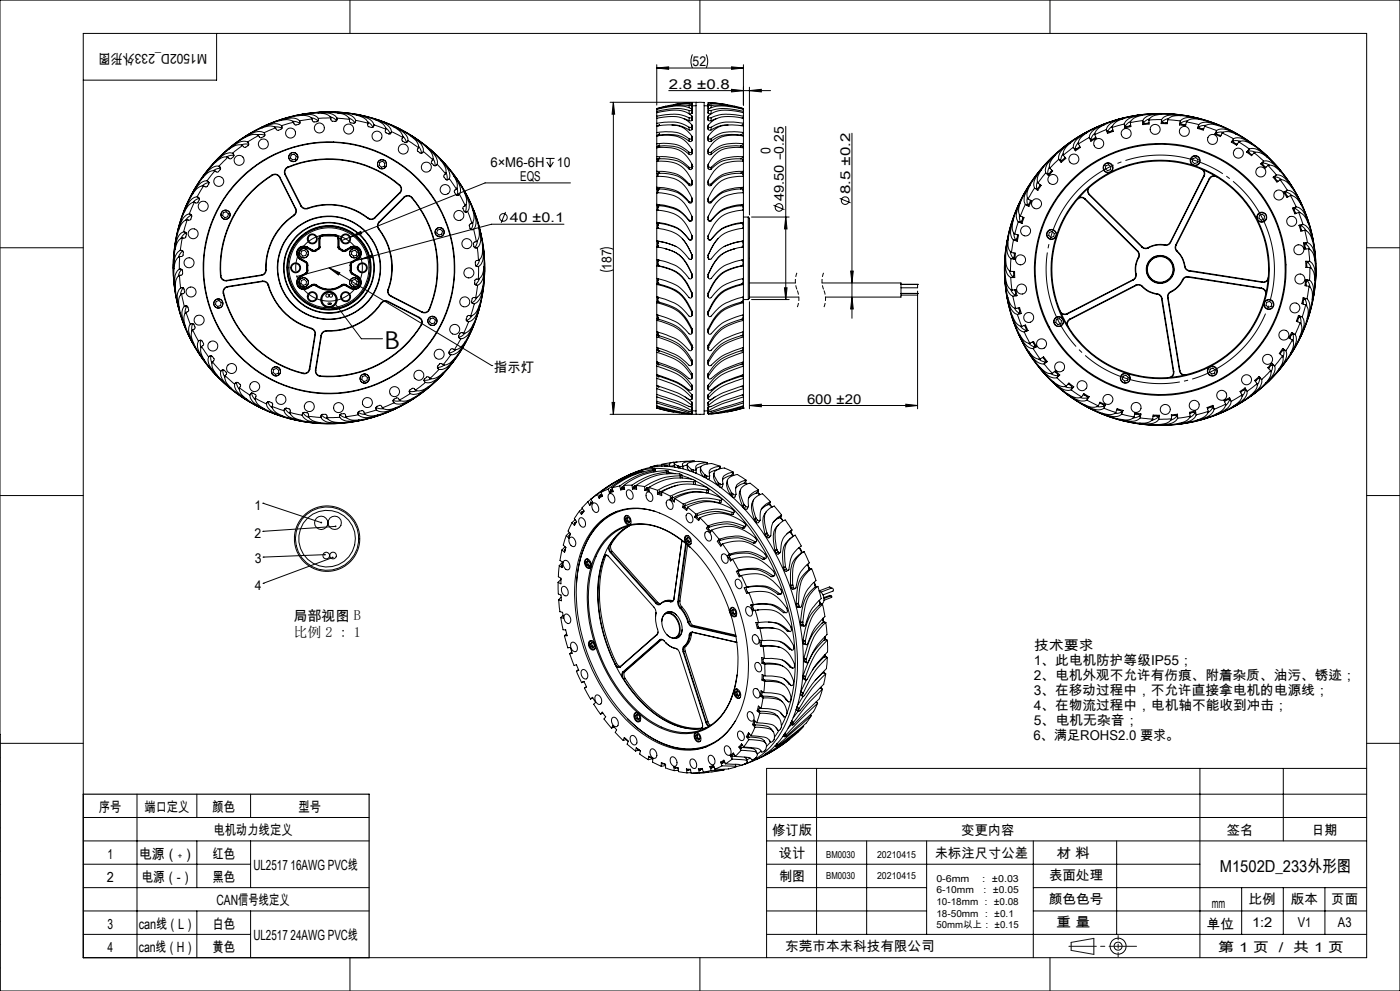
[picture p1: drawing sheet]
<svg xmlns="http://www.w3.org/2000/svg" width="420mm" height="297mm" viewBox="0 0 420 297" stroke-linecap="round" stroke-linejoin="round" font-family="sans-serif">
<defs><g id="words">
<text font-size="7.4" x="115.3" y="104.7">B</text>
<text font-size="4.9" x="366" y="261.3">M1502D_233外形图</text>
<g font-size="4.2">
<text x="88" y="186">局部视图 B</text>
<text x="88" y="190.9">比例 2 : 1</text>
<text x="29.7" y="243.3">序号</text>
<text x="43.3" y="243.3">端口定义</text>
<text x="63.7" y="243.3">颜色</text>
<text x="89.6" y="243.3">型号</text>
<text x="64.1" y="250.3">电机动力线定义</text>
<text x="32.2" y="257.3">1</text>
<text x="41.6" y="257.3">电源（﹢）</text>
<text x="63.7" y="257.3">红色</text>
<text x="76" y="260.8">UL2517 16AWG PVC线</text>
<text x="32" y="264.3">2</text>
<text x="42.5" y="264.3">电源（-）</text>
<text x="63.7" y="264.3">黑色</text>
<text x="64.9" y="271.3">CAN信号线定义</text>
<text x="32.2" y="278.3">3</text>
<text x="41.6" y="278.3">can线（L）</text>
<text x="63.7" y="278.3">白色</text>
<text x="76" y="281.8">UL2517 24AWG PVC线</text>
<text x="32.2" y="285.3">4</text>
<text x="41.6" y="285.3">can线（H）</text>
<text x="63.7" y="285.3">黄色</text>
</g>
<g font-size="4.1">
<text x="62.1" y="16.3" transform="rotate(-180 62.1 16.3)">M1502D_233外形图</text>
<text x="207.8" y="19.8">52</text>
<text x="200.7" y="26.6">2.8 ±0.8</text>
<text x="231.1" y="46" transform="rotate(-90 231.1 46)">0</text>
<text x="147.1" y="50.2">6×M6-6H</text>
<text x="167.1" y="50.2">10</text>
<text x="156.1" y="54.2">EQS</text>
<text x="255" y="58.2" transform="rotate(-90 255 58.2)">8.5 ±0.2</text>
<text x="235.2" y="60.3" transform="rotate(-90 235.2 60.3)">49.50 -0.25</text>
<text x="152.9" y="66.6">40 ±0.1</text>
<text x="183.5" y="80.8" transform="rotate(-90 183.5 80.8)">187</text>
<text x="148.1" y="111.5">指示灯</text>
<text x="242.1" y="120.9">600 ±20</text>
<text x="76.4" y="152.7">1</text>
<text x="76.4" y="161.2">2</text>
<text x="76.5" y="168.9">3</text>
<text x="76.5" y="176.8">4</text>
<text x="310.2" y="194.7">技术要求</text>
<text x="310.1" y="203.7">2、电机外观不允许有伤痕、附着杂质、油污、锈迹；</text>
<text x="310.1" y="199.2">1、此电机防护等级IP55；</text>
<text x="310.1" y="208.2">3、在移动过程中，不允许直接拿电机的电源线；</text>
<text x="310.1" y="212.7">4、在物流过程中，电机轴不能收到冲击；</text>
<text x="310.1" y="221.7">6、满足ROHS2.0 要求。</text>
<text x="310.2" y="217.2">5、电机无杂音；</text>
<text x="231.7" y="250.3">修订版</text>
<text x="288.5" y="250.3">变更内容</text>
<text x="368.1" y="250.3">签名</text>
<text x="393.4" y="250.3">日期</text>
<text x="233.7" y="257.1">设计</text>
<text x="280.4" y="257.1">未标注尺寸公差</text>
<text x="316.9" y="257.1">材 料</text>
<text x="314.7" y="263.8">表面处理</text>
<text x="233.7" y="264.2">制图</text>
<text x="314.7" y="270.8">颜色色号</text>
<text x="363.6" y="272">mm</text>
<text x="374.6" y="270.8">比例</text>
<text x="387.3" y="270.8">版本</text>
<text x="399.4" y="270.8">页面</text>
<text x="316.9" y="277.8">重 量</text>
<text x="362.1" y="278.4">单位</text>
<text x="375.6" y="277.8">1:2</text>
<text x="389.3" y="277.8">V1</text>
<text x="401.4" y="277.8">A3</text>
<text x="235.6" y="285.1">东莞市本末科技有限公司</text>
<text x="365.3" y="285.3">第 1 页 / 共 1 页</text>
</g>
<g font-size="2.9">
<text x="247.9" y="257.1">BM0030</text>
<text x="263.1" y="257.1">20210415</text>
<text x="247.9" y="263.3">BM0030</text>
<text x="263.1" y="263.3">20210415</text>
<text x="280.9" y="264.3">0-6mm</text>
<text x="280.9" y="267.8">6-10mm ： ±0.05</text>
<text x="293.5" y="264.3">： ±0.03</text>
<text x="280.9" y="271.3">10-18mm ： ±0.08</text>
<text x="280.9" y="274.8">18-50mm ： ±0.1</text>
<text x="280.9" y="278.3">50mm以上： ±0.15</text>
</g>
</g></defs>
<g fill="none" stroke="#000" stroke-width=".3">
<path d="M0 0h420v297h-420zM25 10h385v277h-385zM65 10v14h-40M105 0v10M197 19.4v12.1M207.8 16.3l-.5 1.6v.9l.5 1.6M210 0v9.9M211.8 16.3l.5 1.6v.9l-.5 1.6M223 19.4v12.1M315 0v10M78.5 38.2l.1 .1M78.7 38.1l.1 .2"/>
<path d="M79.2 39.8a4.1 4.1 0 0 0-4.3 .5l-1.3 .7M79.2 39.8l.2 .3M82.7 38.3l-3.5 1.5M82.7 38.3a3.1 3.1 0 0 0-3.5-.2l-2.9 1.3-2.9 1.7 .2-.1M84 36v.2M84.1 36a6.5 6.5 0 0 1 5.3-.2l.5 .4M84.1 36l.1 .1M84.5 37.7a4.2 4.2 0 0 0-4.5-.1l-1.3 .5M84.5 37.7l.1 .3M84.6 38a1.03 1.03 0 0 1-.6 .9 1.03 1.03 0 0 1-1.1-.2l-.2-.4M84.6 38v.5l-.9-.4h-1.4M87.8 36.3l1.3 .2 .8 .5"/>
<path d="M88.1 36.6l-3.6 1.1M88.1 36.6a3.4 3.4 0 0 0-3.5-.6l-3.7 1.1-2.4 1.1 .2-.1M89.6 34.5v.2M89.8 34.5h-.2l.7-.1a22.2 22.2 0 0 1 7.7-.1l.8 .4 .5 .6M89.8 34.5a7.4 7.4 0 0 1 5 .4l.7 .6M89.8 34.5l.1 .1M89.9 36.2l.1 .3M90 36.5a1.04 1.04 0 0 1-1.2 1l-.5-.3-.2-.6M90 36.5l-.1 .5M93.4 35.3l1.3 .4 .7 .6 .1-.5M93.6 35.6l-3.7 .6M93.6 35.6a3.2 3.2 0 0 0-3.3-1l-2.6 .4-3.7 1h.1"/>
<path d="M93.6 35.6l.1 .5a1.04 1.04 0 0 0 1 .4 1.04 1.04 0 0 0 .8-.7M95.4 33.7v.2M95.5 35.5v.3M95.6 33.7h-.2h.8a21.8 21.8 0 0 1 7.6 .9l.8 .7 .3 .5M95.6 33.7a7.3 7.3 0 0 1 4.9 1l.6 .7M95.6 33.7v.2M99 35l1.3 .5 .6 .7 .2-.5M99.3 35.3l-3.8 .2M99.3 35.3v.5a1.13 1.13 0 0 0 1.8 .2v-.3M101.1 35.4l3.8 .4M101.1 35.4v.3M101.3 33.7v.2"/>
<path d="M101.5 33.7a7 7 0 0 1 4.7 1.6l.5 .8M101.5 33.7h-.2h.8a23.4 23.4 0 0 1 7.4 1.9l.7 .8 .2 .5M101.5 33.7v.2M104.7 35.4l1.2 .7 .5 .7M104.9 35.8l-.1 .4a1.13 1.13 0 0 0 1.8 .5l.1-.3M106.7 36.4l-.2 .4M106.7 36.1l3.7 .8M106.7 36.1v.3M107.1 34.4v.1M107.3 34.4a6.7 6.7 0 0 1 4.6 2.3l.3 .7M107.3 34.4h-.2l.7 .1a23.7 23.7 0 0 1 7.2 2.7l.6 1 .1 .5M107.3 34.4l-.1 .2"/>
<path d="M110.3 36.5l1 .8 .5 .9M110.4 36.9l-.1 .5a1.1 1.1 0 0 0 1.1 .8l.5-.1 .2-.4M112.1 37.7l-.2 .4M112.2 37.4l3.5 1.3M112.2 37.4l-.1 .3M112.8 35.8l-.1 .1M113 35.9a7.3 7.3 0 0 1 4.2 2.7l.2 .9M113 35.9l-.2-.1 .7 .2a24.1 24.1 0 0 1 6.8 3.6l.4 .8 .1 .8M113 35.9l-.1 .1M115.7 38.3l.9 1 .4 .8 .3-.3M115.7 38.7l-.1 .5a1.02 1.02 0 0 0 .7 .8 1.02 1.02 0 0 0 1-.2M117.4 39.5l3.4 1.7"/>
<path d="M117.4 39.5l-.1 .3M118.3 37.9l-.1 .2M118.4 38a7 7 0 0 1 3.8 3.2l.2 1M118.4 38l-.1-.1 .7 .3a27.4 27.4 0 0 1 5.9 4 2.65 2.65 0 0 1 .7 2.1M118.4 38l-.1 .2M183 30.7h26M184 30.7v93.5M184 30.7l.4 3.5h-.8zM197 20.4l3.6-.4v.8zM197 20.4h26M197 37.8l.7-.1a11.7 11.7 0 0 1 7.6 .8l1.7 1.5 .6 .9M197 39.7a11.6 11.6 0 0 1 9.7 1.9"/>
<path d="M197 37.8v1.9M197 39.7v1M197 37v-1.5l.7-.2a11.1 11.1 0 0 1 8.6 1l1.3 1.2M197 37a12.5 12.5 0 0 1 9.7 1.1M197 37v.8M197 34.8v-1l1.4-.3a11 11 0 0 1 8.6 .8l.6 .5M197 34.8a14.4 14.4 0 0 1 9.7 .5M197 34.8v.6M197 33.4v.3M197 32.6v.1M197.8 37.4l-.3 .3M197.8 37.4l.1 .2"/>
<path d="M197.8 37.4l-.4 .3M200.6 27.2h30.6M201.6 37.5h.4a8.7 8.7 0 0 1 4.8 1.4M205 35.5l1.8 .7M206.5 34l.3 .1M206.7 38.1l.1 .8M206.7 35.3l.1 .9M206.7 33.1a17.5 17.5 0 0 0-9.7 .3M206.7 33.1l.1 1M206.7 31.6a22.9 22.9 0 0 0-9.7 1M206.7 30.9l-4.5 .5M206.7 31.6v.7"/>
<path d="M206.7 30.9v.3M207.6 37.5v.9M207.6 34.8v.9M207.6 31.4a20.4 20.4 0 0 0-9.9 .9l-.7 .3M207.6 30.8l-3.8 .3M207.6 32.8v1.1M207.6 31.4v1.1M207.6 37.5v.4M207.6 37.9l-.3 .3-.6-.1M207.6 37.9v.8M207.6 34.8v.3M207.6 35.1l-.4 .2h-.5"/>
<path d="M207.6 35.1v.9M207.6 32.8l-.1-.1a9.1 9.1 0 0 0-7.1-.6l-3.4 .7v.6M207.6 32.8v.2M207.6 33l-.9 .1M207.6 33v.9M207.6 31.4v.1M207.6 31.5l-.9 .1M207.6 31.5v1M207.6 30.8l-.9 .1M207.6 30.8h.1M207.6 30.8v1M207.6 31.8h.1"/>
<path d="M207.6 38.7l-.3 .3-.5-.1M207.6 38.4v.3M207.6 36l-.8 .2M207.6 35.7v.3M207.6 33.9l-.8 .2M207.6 32.5l-.2 .1M208.8 30.7h2.4v92.9a.57 .57 0 0 1-.2 .6 .57 .57 0 0 1-.7 0h-.7a.51 .51 0 0 1-.6 0 .51 .51 0 0 1-.2-.6zM208.8 31.7h-1.2M211.2 31.7h1.2M212.4 32.5l.3 .1M212.4 33.9l.9 .2M212.4 35.7v.3"/>
<path d="M212.4 36l.9 .2M212.4 38.4v.3M212.4 38.7l.3 .3 .6-.1M212.4 31.8h.1M212.5 37.5l-.1 .9M212.5 34.8l-.1 .9M212.5 31.4a21.2 21.2 0 0 1 10.2 1l.3 .2M212.5 30.8l3.8 .3M212.5 31.4l-.1 1.1M212.5 32.8l-.1 1.1M212.5 37.9l.4 .3 .5-.1M212.5 37.5v.4"/>
<path d="M212.5 37.9l-.1 .8M212.5 35.1l.4 .2h.5M212.5 34.8v.3M212.5 34.8a7 7 0 0 1 5.9-1.7l4.6 .7v1M212.5 35.1l-.1 .9M212.5 33l.9 .1M212.5 32.8v.2M212.5 32.8v-.1a9.1 9.1 0 0 1 7.1-.6l3.4 .7M212.5 33l-.1 .9M212.5 31.5l.9 .1M212.5 31.4v.1M212.5 31.5l-.1 1"/>
<path d="M212.5 30.8l.9 .1M212.5 30.8h.1M212.5 30.8l-.1 1M213.4 38.1l-.1 .8M213.4 35.3l-.1 .9M213.4 33.1a17.4 17.4 0 0 1 9.6 .3M213.4 33.1l-.1 1M213.4 31.6a23 23 0 0 1 9.6 1M213.4 30.9l4.7 .5M213.4 31.6l-.1 .7M213.4 30.9v.3M213.5 34l-.2 .1"/>
<path d="M215 35.5l-1.7 .7M218.4 37.5h-.3a8.7 8.7 0 0 0-4.8 1.4M219.5 20l3.5 .4-3.5 .4zM219.5 26.8l3.5 .4-3.5 .3zM223 39.7a11.9 11.9 0 0 0-9.6 1.9M223 37.8l-.5-.1a15.6 15.6 0 0 0-6.9 .4 8 8 0 0 0-3.1 2.8M223 37.8v1.9M223 40l-.8 .5M223 37a12.7 12.7 0 0 0-9.6 1.1M223 37v-1.5l-.5-.2a14.1 14.1 0 0 0-7.7 .3l-1.4 .9-.9 1M223 40v.7M223 34.8l-.4-.1a14.6 14.6 0 0 0-9.2 .6"/>
<path d="M223 37.2v.6M223 32.8v.6M223 37.2l-.7 .5M223 35.1l-.4 .3M223 32.6v.2M223 33.4l-.1 .4M223 34.8v.5M223 37v.2M223 39.7v.3M224.8 27.2l3.6-.4v.7zM224.8 26.1v38.3M235.7 37.9v51.9"/>
<path d="M255.6 39.9v55.5M325.8 39.8l-.6 .2a24.1 24.1 0 0 0-5.8 4.7l-.5 1.1 .1 .7M325.8 39.8a6.8 6.8 0 0 0-3.7 3.7l-.1 .7M325.8 39.8v.2M325.9 39.7l.1 .2M328.5 39.9l-.6 .6-.6 1.3M331 37.3l.2-.1-.8 .3a20.3 20.3 0 0 0-6.5 4.2l-.4 1.4M331 37.3a6.9 6.9 0 0 0-4.1 3.2l-.1 .7M331 37.3l.1 .2M331.2 37.2l.1 .2M331.9 38.8l-3.5 1.6M331.9 38.8l.3 1.2"/>
<path d="M332.2 39.2v.8M332.2 39.2v.1M333.6 38.2l.4 1.2-1.8 .6M333.7 37.8l-1 .9-.3 .8M333.9 38.9a1.39 1.39 0 0 1-1.7 .4v-.1M336.6 35.5h.2l-.7 .1a24.3 24.3 0 0 0-6.9 3.1l-.7 1-.1 .7M336.6 35.5a7 7 0 0 0-4.5 2.7l-.2 .6M336.6 35.5l.1 .2M336.8 35.5v.2M337.3 37.1l-3.7 1.1M337.3 37.1l.2 1.2M337.5 37.6v.7"/>
<path d="M337.5 37.6v.1M339.1 36.8l.2 1.1-1.8 .4M339.2 37.5a1.41 1.41 0 0 1-1.7 .1M339.2 36.3l-1.1 .8-.5 .7M342.4 34.5l.1-.1-.7 .1a19.4 19.4 0 0 0-7.1 2.2l-.5 .4-.6 1.1M342.4 34.5a6.7 6.7 0 0 0-4.8 2l-.3 .6M342.4 34.5v.1M342.5 34.4l.1 .2M342.8 36.2l-3.7 .6M342.8 36.2l.1 1.2M343 36.6l-.1 .8M343 36.6a1.13 1.13 0 0 0 1.5 .3l.2-.2"/>
<path d="M343 36.6v.1M344.7 36v1.2l-1.8 .2M344.9 35.6l-1.2 .6-.6 .6M348.2 34.1h.2h-.8a19.8 19.8 0 0 0-7.6 1.4l-.6 .6-.3 .7M348.2 34.1a7.3 7.3 0 0 0-5 1.4l-.4 .7M348.2 34.1v.2M348.4 34.1v.2M348.4 35.8l-3.7 .2M348.4 35.8v1.2M348.6 36.3l-.2 .7M348.6 36.3a1.21 1.21 0 0 0 1.6 .4M348.6 36.3v.1"/>
<path d="M350.3 35.9l-.1 1.2-1.8-.1M350.3 35.9l3.8 .3M350.6 35.6l-1.3 .4-.6 .6M354 34.5h.3l-.8-.1a19.3 19.3 0 0 0-7.7 .5l-1.1 1.1M354 34.5a7 7 0 0 0-5.1 .8l-.5 .5M354 34.5v.2M354.1 36.2l-.3 1.2M354.2 36.7l-.4 .7M354.2 36.7l-.1 .1a1.38 1.38 0 0 0 1.6 .4M354.2 36.7l-.1 .1M354.3 34.5l-.1 .2M355.9 36.5l-.2 1.2-1.9-.3"/>
<path d="M355.9 36.5l3.7 .9M355.9 36.5a3.2 3.2 0 0 1 3.4-.8l3.8 .9 2.4 .9h-.1M356.2 36.2l-1.3 .3-.7 .5M359.6 37.4l-.4 1.1M359.6 37.4a4.2 4.2 0 0 1 4.4-.4l1.4 .5M359.6 37.8l-.4 .7M359.6 37.8a.52 .52 0 0 0 .6 .7l.9 .1M359.6 37.8v.1M359.8 35.6h.2l-.7-.1a19.8 19.8 0 0 0-7.8-.6l-1.2 1M359.8 35.6a6.8 6.8 0 0 0-5.2 .2l-.5 .4M359.8 35.6v.2M360 35.6l-.1 .2"/>
<path d="M361.4 37.8l-.4 1.2-1.8-.5M361.4 37.8l3.5 1.3M361.4 37.8l.1-.1a4.4 4.4 0 0 1 4.3 0l2.1 .8 2.9 1.5h-.1M361.7 37.6l-1.3 .1-.8 .4M364.9 39.6l-.4 .6M364.9 39.6a1.15 1.15 0 0 0 1.4 .9M364.9 39.6v.1M364.9 39.1l-.4 1.1M364.9 39.1a4.7 4.7 0 0 1 4.9 .4l.9 .5M365.4 37.5l-.1 .1M365.5 37.5v.2M366.6 39.9l-.5 1.1-1.6-.8"/>
<path d="M366.6 39.9l3.4 1.7M366.6 39.9a3.3 3.3 0 0 1 3.6 0l2.8 1.4 2.7 1.9-.1-.1M367 39.6l-.7-.1-1.4 .4M370.7 40l-.1 .1M57.6 58.1l.2 .1M57.7 57.9l.2 .1M59.2 59a4.2 4.2 0 0 0-3.3 2.9l-.6 1.3M59.2 59l.2 .1M59.4 59.1a1.05 1.05 0 0 1 0 1.5l-.3 .3-.8-.3M59.4 59.1l.4 .4-.9 .3-1 .9M60.7 53.1l.2 .1M60.9 53l.1 .1"/>
<path d="M61.1 55.7l-1.9 3.3M61.1 55.7h-.2a3.9 3.9 0 0 0-3.3 2.7l-1.6 3.1-.8 1.9 .1-.2M62.1 54.2a4.2 4.2 0 0 0-3.5 2.5l-.9 1.2M62.1 54.2l.3 .2M62.4 54.4a1.02 1.02 0 0 1 0 1 1.02 1.02 0 0 1-.9 .5l-.4-.2M62.4 54.4l.3 .3M62.7 54.7l-.9 .3-1.2 .7M64.5 48.6l.1 .1M64.5 51.2l-2.4 3M64.5 51.2l-.2-.1a3.4 3.4 0 0 0-3 1.6l-2 2.5-1.7 2.9 .1-.2M64.6 48.5l.1 .1M65.7 49.8a4.6 4.6 0 0 0-4.2 2.4l-.6 .8"/>
<path d="M65.7 49.8l.2 .2M65.9 50a1.1 1.1 0 0 1-.4 1.5l-.6 .1-.4-.4M65.9 50l.3 .4M66.2 50.4l-1 .1-1.2 .6M68.4 47.1l-2.7 2.7M68.4 47.1a3.1 3.1 0 0 0-3.3 1.2l-2.3 2.2-2.1 2.6 .2-.1M68.7 44.5l.1 .2M68.9 44.4l.1 .2M69.8 45.9a4.3 4.3 0 0 0-4.1 1.6l-1.1 1M69.8 45.9l.2 .2M70 46.1a1.03 1.03 0 0 1-.3 1.1 1.03 1.03 0 0 1-1 .2l-.3-.3M70 46.1l.2 .5h-1l-1.3 .4"/>
<path d="M72.8 43.6l-3 2.3M72.8 43.6a3.3 3.3 0 0 0-3.5 .7l-3 2.4-1.8 1.9 .1-.1M73.4 41.1l.1 .1M73.6 41l.1 .1M74.3 42.5a4.3 4.3 0 0 0-4.3 1.1l-1.1 .8M74.3 42.5l.2 .3M74.5 42.8a1.02 1.02 0 0 1-.4 1 1.02 1.02 0 0 1-1.1 .2l-.2-.4M74.5 42.8l.1 .5-.9-.2-1.3 .3M77.2 40.4l1.3-.1 .9 .3M77.6 40.6l-3.3 1.9M77.6 40.6a3.1 3.1 0 0 0-3.6 .3l-2.7 1.6-2.6 2 .2-.1M79.4 40.1a1.02 1.02 0 0 1-.5 1 1.02 1.02 0 0 1-1.1-.1l-.2-.4"/>
<path d="M79.4 40.1v.4M81.6 52.4a1.65 1.65 0 0 1 2.4 .7M81.6 52.4a32.6 32.6 0 0 0-15.5 30.3M81.6 52.4l.1 .2M81.7 52.6a32.5 32.5 0 0 0-15.4 30.1M81.7 52.6a1.51 1.51 0 0 1 2.2 .6M83.9 53.2l4.7 9.4M84 53.1l4.7 9.4M84 53.1l-.1 .1M85.5 52.3l4.7 9.4M85.6 52.2l-.1 .1M85.6 52.2l4.8 9.5"/>
<path d="M86.3 50.1a32.7 32.7 0 0 1 33.6 5.4M86.3 50.1a1.65 1.65 0 0 0-.8 2.2M86.3 50.1l.1 .1M86.4 50.2a32.5 32.5 0 0 1 33.4 5.4M86.4 50.2a1.46 1.46 0 0 0-.8 2M87.3 46.5l.9-.3 .7 .6-.2 .9-.9 .2-.7-.6zM113.9 48.6l.9-.3 .7 .7-.2 .8-.9 .3-.7-.6zM119.8 55.6a1.46 1.46 0 0 1 .1 2.1M119.9 57.7l.1 .2M119.9 57.7l-7.5 7.5M119.9 55.5a1.62 1.62 0 0 1 .1 2.4M119.9 55.5l-.1 .1"/>
<path d="M120 57.9l-7.5 7.4M120.8 40.8l.8 1 .3 1M120.8 41.2l-.2 .4a1.02 1.02 0 0 0 .6 .9 1.02 1.02 0 0 0 1.1-.1M121.2 59.1a1.66 1.66 0 0 1 2.4 .1M121.2 59.1l-7.5 7.4M121.2 59.1l.1 .1M121.3 59.2a1.5 1.5 0 0 1 2.2 .1M121.3 59.2l-7.5 7.4M122.3 42.4l-.4 .3M122.4 42.2l3.2 2.1M122.4 42.2l-.1 .2M123.4 40.7l-.1 .1"/>
<path d="M123.5 59.3a32.5 32.5 0 0 1 5.2 33.4M123.5 40.8a7 7 0 0 1 3.5 3.7v.9M123.5 40.8l-.1-.1 .6 .3a22.2 22.2 0 0 1 5.7 5.3l.2 .9v.7M123.5 40.8v.2M123.6 59.2a32.8 32.8 0 0 1 5.3 33.6M123.6 59.2l-.1 .1M125.6 44.3l-.3 .4a1.09 1.09 0 0 0 1.3 1.2l.2-.2M125.6 43.8l.7 1.2 .1 1M126.8 45.7l-.4 .2M127 45.4l2.9 2.5M127 45.4l-.2 .3M128.2 44.1l-.1 .1"/>
<path d="M128.3 44.2a6.6 6.6 0 0 1 2.9 4.3v.7M128.3 44.2l-.1-.1 .5 .4a20.7 20.7 0 0 1 5 5.9v1.7M128.3 44.2l-.1 .2M129.9 47.9l-.4 .4a1.16 1.16 0 0 0 1.2 1.3l.3-.1M129.9 47.5l.6 1.3v.9M131 49.5l-.5 .2M131.2 49.2l2.5 2.9M131.2 49.2l-.2 .3M132.5 48.1l-.2 .1M132.6 48.2a7.2 7.2 0 0 1 2.4 4.5l-.2 .8M132.6 48.2l-.1-.1 .5 .5a23.6 23.6 0 0 1 4.2 6.5l-.3 1.6M132.6 48.2l-.1 .2"/>
<path d="M133.7 52.1l-.4 .3a1.19 1.19 0 0 0 .6 1.5l.6-.1M133.8 51.7l.4 1.2-.1 1M134.5 53.8l-.4 .1M134.8 53.5l2.1 3.2M134.8 53.5l-.3 .3M136.2 52.6l-.1 .1M136.3 52.7a7.2 7.2 0 0 1 1.8 4.7l-.2 .9M136.3 52.7l-.1-.1 .5 .5a22.7 22.7 0 0 1 3.3 7l-.1 .9-.3 .7M136.3 52.7l-.1 .1M136.9 56.7l-.4 .2a.63 .63 0 0 0 .1 1.1v.1a.69 .69 0 0 0 1 .4M137.1 56.3l.2 1.3-.2 1 .5-.1M137.9 58.3l1.7 3.4"/>
<path d="M137.9 58.3l-.3 .2M139.4 57.5l-.2 .1M139.5 57.7a6.9 6.9 0 0 1 1.2 4.8l-.4 .9M139.5 57.7l-.1-.2 .4 .6a26.9 26.9 0 0 1 2.4 6.8 2.7 2.7 0 0 1-.6 2.1M139.5 57.7h-.2M163.8 47.5h2.6M164.1 48.5l1 1.6M165.1 47.5v2.6M166 48.5l-.9 1.6M171.1 54.8h-25.6l-40.4 16.2M197 57.8a12.2 12.2 0 0 1 7.5 2.3l1.5 1.7 1.6 3.2M197 57.8v3.4"/>
<path d="M197 52.9a9.3 9.3 0 0 1 10 5.2l.6 1.3M197 56.1a11.1 11.1 0 0 1 9.7 4.3M197 52.9v3.2M197 56.1v.5M197 51.3v-2.9a11.8 11.8 0 0 1 7.5 1.5 12 12 0 0 1 3.1 4.3M197 51.3a12.6 12.6 0 0 1 7.8 2l1.9 1.8M197 51.3v.7M197 56.6v1.2M197 47v-2.7a12.5 12.5 0 0 1 7.5 1.1 10.8 10.8 0 0 1 3.1 3.9M197 47a11 11 0 0 1 9.7 3.1M197 47v.7M197 52v.9"/>
<path d="M197 40.7a13 13 0 0 1 7.5 .8 9 9 0 0 1 3.1 3.3M197 43.1a11.2 11.2 0 0 1 9.7 2.5M197 40.7v2.4M197 43.1v.9M197 47.7v.6M197 44v.3M197 40.7h.1M197.3 57.1v.7M197.3 52.4v.4v-.4M197.3 48.1v.2zM197.3 57.1h.1M197.3 44.2h.1"/>
<path d="M197.3 48v.1M197.3 52.4h.1M197.8 56.4l.1 .2M197.8 56.4l-.8 .2M197.8 51.7l.1 .2M197.8 51.7l-.8 .3M197.8 56.4l-.5 .7M197.8 47.4l.1 .2M197.8 47.4l-.8 .3M197.8 51.7l-.5 .7M197.8 43.5l.1 .3M197.8 43.5l-.8 .5"/>
<path d="M197.8 47.4l-.5 .6M197.8 43.5l-.5 .7M197.8 40.1l.1 .4M197.8 40.1l-.8 .6M197.8 40.1l-.5 .6M197.9 56.6l-.5 .2-.1 .3M197.9 56.6l1.3 .1a9.7 9.7 0 0 1 7.6 4M197.9 51.9l-.5 .2-.1 .3M197.9 51.9a10.5 10.5 0 0 1 7.7 2.5l1.2 1.2M197.9 47.6l-.6 .5M197.9 47.6h1.3a9.2 9.2 0 0 1 7.6 3.1M197.9 43.8l-.6 .4"/>
<path d="M197.9 43.8l1.3-.1a9.2 9.2 0 0 1 7.6 2.6M197.9 40.5l-.5 .2M197.9 40.5l1.3-.2a9.5 9.5 0 0 1 7.6 2M206.7 55.1l.1 .5M206.7 50.1l.1 .6M206.7 45.6l.1 .7M206.7 41.6l.1 .7M207.6 59.4v.4M207.6 54.1v.5M207.6 49.2v.7M207.6 44.8v.7M207.6 40.9v.8"/>
<path d="M207.6 40.9v1.2M207.6 59.4v.7M207.6 54.2v.6M207.6 54.8a.52 .52 0 0 1-.4 .4 .52 .52 0 0 1-.5-.1M207.6 54.8v.4M207.6 54.2v.5M207.6 49.3v.5M207.6 49.8a.5 .5 0 0 1-.4 .5 .5 .5 0 0 1-.5-.2M207.6 49.8v.6M207.6 49.3v.6M207.6 44.8v.5M207.6 45.3a.53 .53 0 0 1-.9 .3"/>
<path d="M207.6 45.3v.7M207.6 40.9v.4M207.6 41.3l-.4 .4-.5-.1M207.6 41.3v.8M207.6 59.8v.6M207.6 55.2a.54 .54 0 0 1-.8 .4M207.6 54.7v.5M207.6 54.6v.1M207.6 50.4a.52 .52 0 0 1-.3 .4 .52 .52 0 0 1-.5-.1M207.6 49.9v.5M207.6 49.9h.1M207.6 46a.55 .55 0 0 1-.8 .3"/>
<path d="M207.6 45.5v.5M207.6 42.1a.56 .56 0 0 1-.8 .2M212.4 42.1a.54 .54 0 0 0 .9 .2M212.4 45.5v.5M212.4 46a.53 .53 0 0 0 .9 .3M212.4 49.9h.1M212.4 49.9v.5M212.4 50.4a.5 .5 0 0 0 .4 .4 .5 .5 0 0 0 .5-.1M212.4 54.7v.5M212.4 55.2a.52 .52 0 0 0 .4 .5 .52 .52 0 0 0 .5-.1M212.4 59.8v.6M212.4 54.6v.1"/>
<path d="M212.5 59.4l-.1 .4M212.5 54.1l-.1 .5M212.5 49.2l-.1 .7M212.5 44.8l-.1 .7M212.5 40.9l-.1 .8M212.5 40.9l-.1 1.2M212.5 59.4v.7M212.5 54.8a.54 .54 0 0 0 .9 .3M212.5 54.2v.6M212.5 54.8l-.1 .4M212.5 54.2l-.1 .5M212.5 49.8a.52 .52 0 0 0 .3 .5 .52 .52 0 0 0 .6-.2"/>
<path d="M212.5 49.3v.5M212.5 49.8l-.1 .6M212.5 49.3l-.1 .6M212.5 45.3a.55 .55 0 0 0 .9 .3M212.5 44.8v.5M212.5 45.3l-.1 .7M212.5 41.3l.2 .3h.7M212.5 40.9v.4M212.5 41.3l-.1 .8M213.4 55.1l-.1 .5M213.4 50.1l-.1 .6M213.4 45.6l-.1 .7"/>
<path d="M213.4 41.6l-.1 .7M222.2 40.5l-1.4-.2a9.5 9.5 0 0 0-7.5 2M222.2 40.5l.7 .2M222.2 43.8l-1.4-.1a9.2 9.2 0 0 0-7.5 2.6M222.2 43.8l.8 .4M222.2 47.6h-1.4a9.2 9.2 0 0 0-7.5 3.1M222.2 47.6l.8 .4M222.2 51.9a10.5 10.5 0 0 0-7.7 2.5l-1.2 1.2M222.2 51.9l.4 .1 .4 .4M222.2 56.6l-1.4 .1a9.7 9.7 0 0 0-7.5 4M222.2 56.6l.5 .2 .3 .3M223 48v.3"/>
<path d="M223 52.4v.5M223 57.1v.7M223 57.8a9.8 9.8 0 0 0-9.9 5.8l-.6 1.4M223 57.8v3.4M223 56.1a14.4 14.4 0 0 0-7.3 2l-2.3 2.3M223 52.9a9.5 9.5 0 0 0-9.9 5.2l-.6 1.3M223 52.9v3.2M223 56.3l-.8 .3M223 51.3a11.3 11.3 0 0 0-9.6 3.8M223 48.4a11.9 11.9 0 0 0-7.4 1.5 11.6 11.6 0 0 0-3.1 4.3M223 48.4v2.9M223 51.5l-.8 .4"/>
<path d="M223 56.3v.7M223 57v.7M223 47a13.7 13.7 0 0 0-7.7 1.5l-1.9 1.6M223 47v-2.7a12.7 12.7 0 0 0-7.4 1.1 10.5 10.5 0 0 0-3.1 3.9M223 47.2l-.8 .4M223 52.3v.6M223 51.5v.8M223 43.1a11.2 11.2 0 0 0-9.6 2.5M223 40.7a13.6 13.6 0 0 0-7.4 .8 8.8 8.8 0 0 0-3.1 3.3M223 40.7v2.4M223 43.3l-.8 .5M223 48v.4"/>
<path d="M223 47.2v.8M223 44.2v.1M223 43.3v.9M223 43.1v.2M223 47v.2M223 51.3v.2M223 56.1v.2M223 57v.1M223 52.3v.1M223 48h.1M251.9 59.5l3.3 1.3M308.2 59.2l-.1 .8 .2 1.4"/>
<path d="M308.4 59.6l1.1 .6-.9 1.7M308.8 55.6l.1-.1-.5 .6a20.4 20.4 0 0 0-2.8 7.2l.5 1.5M308.8 55.6a6.6 6.6 0 0 0-1.5 5l.3 .7M308.8 55.6l.1 .1M308.9 55.5l.1 .1M310.4 56.4l-2 3.2M310.4 56.4l.9 .7M310.8 56.5l.5 .6M310.8 56.5h.1M311.2 54.4l-.3 1.3 .2 .9M311.4 54.8l.9 .8-1 1.5M312 55.3a1.36 1.36 0 0 1-1.1 1.2h-.1"/>
<path d="M312.2 50.9l.1-.1-.4 .5a23 23 0 0 0-3.8 6.5l.1 1.2 .2 .6M312.2 50.9a6.7 6.7 0 0 0-2 4.8l.2 .7M312.2 50.9l.1 .1M312.3 50.8l.2 .1M313.7 51.8l-2.3 3M313.7 51.8l.9 .8M314.1 52l.5 .6M314.1 52l.2 .1M314.8 50l-.4 1.3v.8M314.9 50.4l.9 .9-1.2 1.3M315.5 50.9a1.35 1.35 0 0 1-1.3 1.2l-.1-.1M316.3 46.6l.1-.1-.5 .5a22.6 22.6 0 0 0-4.6 5.9l-.1 1.3 .2 .6"/>
<path d="M316.3 46.6a6.7 6.7 0 0 0-2.7 4.5l.1 .7M316.3 46.6l.1 .2M316.4 46.5l.1 .1M317.6 47.7l-2.7 2.7M317.6 47.7l.8 1M318 48l.4 .7M318 48l.1 .1M318.9 46.1l-.4 .6-.3 1.5M319 46.5l.8 .9-1.4 1.3M319.5 47.1a1.36 1.36 0 0 1-1.4 .9h-.1M320.8 42.9l.1-.1-.5 .4a21 21 0 0 0-5.4 5.7l-.1 1.5M320.8 42.9a6.9 6.9 0 0 0-3.2 4.1v.7"/>
<path d="M320.8 42.9l.1 .2M320.9 42.8l.1 .2M322 44.2l-3 2.3M322 44.2l.6 1M322.3 44.5l.3 .7M322.3 44.5l.1 .1M323.5 43.1l.6 1.1-1.5 1M323.5 42.7l-.7 1.1-.2 .9M323.7 59.2l1-.1 .8 .5M323.9 43.8a1.45 1.45 0 0 1-1.5 .8l-.1-.1M325.4 59.7a1.46 1.46 0 0 0-2.1 .1M325.4 59.7l15.8 15.6"/>
<path d="M325.5 59.6l15.8 15.6M325.5 59.6l-.1 .1M326.4 56.5l-.1 1 .4 .8M326.7 58.3l15.8 15.7M326.8 41.2l-3.3 1.9M326.8 41.2l.5 1.1M326.8 58.2l-.1 .1M326.8 58.2l15.9 15.7M326.9 56.1a1.53 1.53 0 0 0-.1 2.1M327.1 41.5l.2 .8M327.1 41.5l.1 .2M328.4 40.4l.5 1-1.6 .9"/>
<path d="M328.7 41.1a1.39 1.39 0 0 1-1.6 .5v-.1M331.8 49.7l.8-.3 .7 .6-.2 .9-.9 .2-.6-.6zM333.1 51.6a32.7 32.7 0 0 0-16.2 19.1M357.9 47.6l.8-.4 .7 .6-.2 1-.8 .2-.7-.6zM358.1 49.6a32.8 32.8 0 0 1 19.1 16.2M358.1 49.6a33 33 0 0 0-25 2M360.3 50.7a1.46 1.46 0 0 1 .8 2M361 50.9l.4 .9-.2 1M361.1 52.7l-10 19.9M361.1 52.7l.1 .1M361.2 52.8l-10 19.8M362.8 53.5l-10.1 19.9"/>
<path d="M362.8 53.5l.1 .1M362.9 53.6l-10.1 19.9M364.4 52.7l-.9 .1-.7 .7M365 53a1.47 1.47 0 0 0-2.1 .6M369.9 42.3l.8-.2 1.3 .2M369.9 42l-.5 .6M369.9 42a1.22 1.22 0 0 0 1.3 1.1M369.9 42v.2M370 41.6l-.6 1M370 41.6a4.2 4.2 0 0 1 4.4 .8l1.2 .7M370.8 40l-.1 .2M371.7 42.5l-.7 1-1.6-.9"/>
<path d="M371.7 42.5l3.1 2.2M371.7 42.5a3.2 3.2 0 0 1 3.4 .5l3.2 2.2 2 1.8-.2-.2M374 45.6l.5 .4a.88 .88 0 0 0 1 .5 .88 .88 0 0 0 .7-.7M374.5 45.3h.9l1.3 .3M374.6 45.1l-.6 .5M374.6 45.1a1.19 1.19 0 0 0 1.1 1.3M374.6 45.1l-.1 .1M374.8 44.7l-.8 .9M374.8 44.7a4.2 4.2 0 0 1 4.2 1.3l1.1 .8M375.6 43.1l-.1 .1M375.7 43.2l-.1 .2M376.2 45.8l2.9 2.5"/>
<path d="M376.2 45.8a3.3 3.3 0 0 1 3.4 .9l2.4 2.1 2.2 2.5-.1-.2M378.2 49.1l1.3 1.3 .9-.8M378.7 48.9l.9 .1 1.2 .5M378.9 48.7l-.7 .4M378.9 48.7l-.1 .1a1.37 1.37 0 0 0 1 1.3M378.9 48.7l-.1 .1M379.1 48.3l-.9 .8M379.1 48.3a4.1 4.1 0 0 1 4 1.8l1 1M380.1 46.8l-.1 .2M380.3 47l-.2 .1M380.4 49.6l2.5 2.8M380.4 49.6a3.2 3.2 0 0 1 3.2 1.3l2.2 2.4 1.8 2.7-.1-.1"/>
<path d="M382 53.1l1.1 1.5 .9-.7M382.5 53l.8 .2 1.2 .7M382.7 52.8l-.7 .3M382.7 52.8a1.08 1.08 0 0 0 .5 1.4l.2 .1M382.7 52.8l-.1 .1M382.9 52.4l-.9 .7M382.9 52.4a4.2 4.2 0 0 1 3.7 2.3l.9 1.2M384 53.9l2.2 3.1M384 53.9a3.3 3.3 0 0 1 3.1 1.7l2.2 3.2 1.1 2.4-.1-.2M384.1 51.1l-.1 .2M384.2 51.3l-.1 .1M385.1 57.6l1 1.6 1-.6"/>
<path d="M385.7 57.6l.8 .2 1.1 .8M385.9 57.4l-.8 .2M385.9 57.4a1.17 1.17 0 0 0 .3 1.4l.3 .1M385.9 57.4h-.1M386.2 57l-1.1 .6M386.2 57a4.3 4.3 0 0 1 3.4 2.8l.7 1.2M387.1 58.6l1.8 3.4M387.1 58.6a3.4 3.4 0 0 1 2.9 2.1l1.4 2.8 1.1 3.1v-.1M387.5 55.9l-.1 .1M387.6 56l-.1 .1M0 74.3h25M52.4 74.8h.1"/>
<path d="M52.4 74.6h.2M53.4 69h.2M53.5 68.8l.2 .1M53.9 76.9l-.1 3.7M53.9 76.9a3.2 3.2 0 0 0-1.6 3.1l-.2 3.1 .3 3.3 .1-.1M54.1 75a4.2 4.2 0 0 0-1.9 4l-.1 1.4M54.1 75h.3M54.4 75a1.01 1.01 0 0 1 .6 1 1.01 1.01 0 0 1-.6 .9h-.5M54.4 75l.5 .2-.7 .7-.6 1.2M54.7 71.3l-.6 3.7M54.7 71.3a3.3 3.3 0 0 0-2 2.9l-.5 2.5-.2 3.9 .1-.2M55.1 69.5a4.2 4.2 0 0 0-2.4 3.7l-.3 1.4"/>
<path d="M55.1 69.5h.3M55.2 63.4l.2 .1M55.3 63.2l.2 .1M55.4 69.5a1.03 1.03 0 0 1 .5 1 1.03 1.03 0 0 1-.8 .9l-.4-.1M55.4 69.5l.4 .3M55.8 69.8l-.8 .5-.7 1.1M56.2 65.8l-1.1 3.7M56.2 65.8l-.2 .1a3.4 3.4 0 0 0-2.2 2.5l-1.1 3.7-.3 2.7v-.2M56.8 64.1a3.8 3.8 0 0 0-2.7 3l-.6 1.7M56.8 64.1l.3 .1M57.1 64.2a1.09 1.09 0 0 1 .2 1.5l-.5 .3-.6-.2M57.1 64.2l.4 .3"/>
<path d="M57.5 64.5l-.9 .4-.9 1M58.3 60.6l-1.5 3.5M58.3 60.6a3.3 3.3 0 0 0-2.7 2.3l-1 2.3-1.2 3.8 .1-.2M67 63.7l.8-.2 .7 .6-.2 .9-.8 .2-.7-.6zM88.1 64.5a19 19 0 0 0-8.4 16.4M88.1 64.5l.1 .1M88.2 64.6a18.8 18.8 0 0 0-8.4 16.3M88.6 62.6a1.49 1.49 0 0 1-.5 1.9M88.7 62.5a1.63 1.63 0 0 1-.5 2.1M88.7 62.5l-.1 .1M90 77.7l1.6 1M90.1 77.6l1.6 .9"/>
<path d="M90.2 77.5l1.6 .9M90.2 77.5l-.2 .2M90.2 61.7a1.73 1.73 0 0 0 2.1 .8M90.4 61.7a1.59 1.59 0 0 0 1.9 .7M90.4 61.7h-.2M90.5 75.2l.9-.2 .6 .7-.3 .8-.9 .3-.6-.7zM91.6 78.7l.4 .8M91.7 78.5l.4 .6 .1 .4M91.7 78.5h.1M91.7 78.5l-.1 .2M91.7 78.5a2.85 2.85 0 0 1 .5 2.5M91.8 78.4l.5 .6 .1 .5"/>
<path d="M91.8 78.4l-.1 .1M92 74.3a1.83 1.83 0 0 0-2.5 .7 1.83 1.83 0 0 0 .7 2.5M92 79.5v1.5M92 74.3l1.6 .9M92 79.5h.2M92.1 74.2a1.98 1.98 0 0 0-2.7 .7 1.98 1.98 0 0 0 .7 2.7M92.1 74.2a2 2 0 0 0-2.7 .7 2 2 0 0 0 .7 2.7M92.1 74.2l-.1 .1M92.1 74.2l1.6 .9M92.1 74.2h.1M92.2 74a2.16 2.16 0 0 0-2.9 .8 2.16 2.16 0 0 0 .7 2.9M92.2 79.5v1.5"/>
<path d="M92.2 79.5h.2M92.2 74l1.6 .9M92.2 74l-.1 .2M92.3 62.4a19 19 0 0 1 18.1 2.9M92.3 62.4v.1M92.3 62.5a18.9 18.9 0 0 1 18 2.9M92.4 79.5v1.5M93.7 75.1h.1M93.8 74.9l-.2 .3M94.7 74.9h-.9M94.7 74.9l.2 .2M94.8 75l-.5 .2-.6-.1"/>
<path d="M94.8 75h.1M94.9 75.1l-.6 .3-.7-.2M95.5 74.5l-.7 .5M95.5 74.5v.1M95.6 74.5l-.8 .5M95.6 74.5v.1M95.6 74.6l-.7 .5M95.7 74.3h.1M95.7 74.3l-1 .6M95.7 71.5h.1M95.7 71.5v2.8M95.7 74.3l-.2 .2"/>
<path d="M95.8 74h.1M95.8 74l-.1 .3M95.8 72.8v.1M95.8 71.5v2.6M95.8 74.3h.1M95.8 74.1l-.2 .4M95.8 74.1h.2M96 74.1l-.4 .5M96 71.6v2.5M96.7 70.5h3.9a.96 .96 0 0 1 1 1M96.8 70.5l-.1 .1M96.8 70.5h.1"/>
<path d="M96.8 70.4a1.09 1.09 0 0 0-1.1 1.1M96.8 70.5a.96 .96 0 0 0-1 1M96.8 70.4v.3M96.8 70.4h3.8M96.8 70.7a.84 .84 0 0 0-.8 .9M96.8 70.7h3.7M97.2 70.5v.1M97.2 70.5h.1M99.6 70.6h.1M99.6 70.5v.1M100 70.5v.1M100.3 70.5v.1"/>
<path d="M100.4 70.6h.1M100.5 70.7a.84 .84 0 0 1 .9 .9M100.5 70.6a.82 .82 0 0 1 .9 1M100.6 70.4a1.09 1.09 0 0 1 1.1 1.1M100.6 70.4l-.1 .3M100.8 70.6h.1M100.8 70.6h-4a.82 .82 0 0 0-.8 1M101 70.6v.1M101.4 74.1l.3 .5M101.4 71.6v2.5M101.4 74.1h.1M101.5 74.1l.3 .4"/>
<path d="M101.5 71.5h.2M101.5 72.5h.1M101.5 71.8h.1M101.5 72.2h.1M101.5 72.4h.1M101.6 74h.1M101.6 74v.3M101.6 71.5l-.1 2.6M101.6 74.3h.1M101.6 72.8l-.1 .1M101.6 74.3l.3 .2M101.7 74.3l1 .6"/>
<path d="M101.7 74.3h.1M101.7 71.5v2.8M101.7 74.6l.8 .5M101.8 74.5l.8 .5M101.8 74.5l-.1 .1M101.9 74.5l.7 .5M101.9 74.5l-.1 .1M102.5 75.1l.6 .3 .7-.2M102.6 75l.5 .2 .6-.1M102.6 75l-.1 .1M102.6 75h.1M102.7 74.9h.9"/>
<path d="M102.7 74.9l-.1 .1M103.6 74.9l.2 .3M103.7 75.1h.1M105 79.5v1.5M105 79.5h.2M105.1 71l3.1-1.6 .3 .7zM105.1 71l-2.8 1.2M105.2 74a2.16 2.16 0 0 1 2.9 .8 2.16 2.16 0 0 1-.7 2.9M105.2 79.5v1.5M105.2 74l-1.6 .9M105.2 74l.1 .2M105.3 74.2a1.98 1.98 0 0 1 2.7 .7 1.98 1.98 0 0 1-.8 2.7"/>
<path d="M105.3 74.2a2 2 0 0 1 2.7 .7 2 2 0 0 1-.7 2.7M105.3 74.2v.1M105.3 74.2l-1.6 .9M105.3 74.2h.1M105.3 74.3a1.83 1.83 0 0 1 2.5 .7 1.83 1.83 0 0 1-.6 2.5M105.3 79.5v1.5M105.3 74.3l-1.5 .9M105.3 79.5h-.1M105.6 78.4l-.5 .6-.1 .5M105.6 78.4l.1 .1M105.6 75.3l.9-.3 .6 .6-.2 .9-.8 .3-.7-.6zM105.7 78.5l-.5 .7v1.8"/>
<path d="M105.7 78.5l-.5 .6v.4M105.7 78.5h.1M105.7 78.5l.1 .2M105.8 78.7l-.5 .8M107.2 77.5l-1.6 .9M107.2 77.5l.2 .2M107.2 77.6h.1M107.3 77.6l-1.6 .9M107.4 77.7l-1.6 1M108.3 77.7l3.4-1.3 .2 .7zM110.4 65.3l-.1 .1M112.4 65.2a1.45 1.45 0 0 1-2 .1"/>
<path d="M112.4 65.2l.1 .1M112.5 65.3a1.58 1.58 0 0 1-2.2 .1M113.6 68.7a18.7 18.7 0 0 1 2.8 18M113.7 66.5a1.69 1.69 0 0 0-.1 2.2M113.7 68.6a19 19 0 0 1 2.8 18.2M113.7 66.5l.1 .1M113.7 68.6l-.1 .1M113.8 66.6a1.5 1.5 0 0 0-.1 2M131.2 69l.9-.3 .7 .6-.3 .9-.8 .2-.7-.6zM139.6 61.7l-.4 .2a1 1 0 0 0-.1 1.1 1 1 0 0 0 .9 .5M139.8 61.3v1.3l-.3 .9M140 63.5h-.4"/>
<path d="M140.3 63.4l1.3 3.6M140.3 63.4l-.3 .1M141.6 67l-.5 .1a.79 .79 0 0 0-.1 1.2l.1 .4 .7 .1M141.9 66.6l-.2 1.3-.4 .9h.5M142 62.8l-.2 .1M142 63a6.5 6.5 0 0 1 .5 5.1l-.4 .6M142 63v-.2l.2 .7a19.9 19.9 0 0 1 1.5 7.5l-.8 1.4M142 63h-.2M142.1 68.7l.8 3.7M142.1 68.7l-.3 .1M142.4 74.2l.5 .1M142.8 79.8l.5 .1"/>
<path d="M142.9 72.4l-.4 .1a1.22 1.22 0 0 0-.3 1.6l.7 .2M143.2 74.3l.3 3.7M143.2 74.3h-.3M143.2 72.1l-.3 1.3-.5 .8M143.5 78l-.4 .1a1.01 1.01 0 0 0-.5 1 1.01 1.01 0 0 0 .7 .8M143.6 79.9l-.1 3.8M143.6 79.9h-.3M143.8 68.3l-.2 .1M143.8 68.5a6.9 6.9 0 0 1 0 5.1l-.6 .7M143.8 68.5v-.2l.2 .8a21.4 21.4 0 0 1 .5 7.6l-1 1.3M143.8 68.5l-.1 .1M143.9 77.8l-.5 1.2-.6 .8"/>
<path d="M144.9 74.1h-.2M144.9 74.3a6.9 6.9 0 0 1-.6 5l-.7 .6M144.9 74.3l.1-.2 .1 .7a23.5 23.5 0 0 1-.5 7.7l-1.1 1.2M144.9 74.3h-.1M145.2 79.9h.1M151.7 63.5l-1.3 3.3M169.2 67.2h-21.8l-58.4 15.7M180 74.7l1.5-.4h1l1.5 .4M197 79.7v3.7M197 79.7a11.6 11.6 0 0 1 10 7.1l.5 1.2M197 77.8v-3.8a11 11 0 0 1 10.3 7.6l.2 .6M197 77.8l.7 .2a12.6 12.6 0 0 1 9.1 5.5h.7l.1-.4"/>
<path d="M197 79.5v.2M197 79.5l.7 .2M197 68.4v3.8M197 68.4a10.6 10.6 0 0 1 10 6.7l.5 1.2M197 72.2a12.9 12.9 0 0 1 10 5.5l.5-.1 .1-.3M197 72.2h.1M197 72.2l.8 .2M197 63a10.1 10.1 0 0 1 10 6.3l.6 1.4M197 66.6a11.9 11.9 0 0 1 9.7 5.1M197 63v3.6M197 66.8h.8M197 66.6v.2"/>
<path d="M197 61.2a11.5 11.5 0 0 1 9.7 4.8M197 61.2v.4M197 77.8v1.7M197 72.2v1.9M197 66.8v1.6M197 61.6v1.4M197.3 79.2l.4 .5M197.3 78.4v.8M197.3 73.7l.3 .4M197.3 72.9v.8M197.3 68.2l.1 .3zM197.3 67.4v.8"/>
<path d="M197.3 62.2v.8zM197.3 78.4h.1M197.3 79.2h.1M197.3 73.7h.1M197.3 72.9h.1M197.3 68.2h.1M197.3 67.4h.1M197.3 62.2h.1M197.7 78l-.4 .4M197.7 79.7h.1M197.7 77.9l-.4 .5M197.7 79.7l1.5 .3a10.8 10.8 0 0 1 8.1 7l.3 .8"/>
<path d="M197.8 72.4h.1M197.8 66.8l.1 .2M197.8 61.5l.1 .2M197.8 61.5l-.8 .1M197.8 72.4l-.4 .1-.1 .4M197.8 66.8l-.4 .2-.1 .4M197.8 61.5l-.5 .7M197.9 72.4l-.5 .2-.1 .3M197.9 72.4l2.7 .6 2.2 .9M197.9 67l-.5 .1-.1 .3M197.9 67l1.3 .2a10.3 10.3 0 0 1 7.6 4.6M197.9 61.7l-.5 .1-.1 .4"/>
<path d="M197.9 61.7a11.1 11.1 0 0 1 7.7 3.2l1.2 1.3M199.6 74.5l.2 .1M199.8 74.6a10.1 10.1 0 0 1 7.5 6.7l.3 .8M204.7 71.5l.1 .1M204.8 71.7l1.3 1.6 1.5 3.1M206.7 71.7l.1 .1M206.7 66l.1 .2M206.7 60.4l.1 .3M207.5 76.3l.1 .2M207.5 76.3l.1 .1M207.6 70.6v.1M207.6 64.9v.4"/>
<path d="M207.6 76.5v.8M207.6 76.5v.1M207.6 71.4v.1M207.6 71.4a.49 .49 0 0 1-.3 .5 .49 .49 0 0 1-.6-.2M207.6 70.7v.7M207.6 70.7v.2M207.6 65.6v.3M207.6 65.6a.5 .5 0 0 1-.4 .5 .5 .5 0 0 1-.5-.1M207.6 65v.6M207.6 65v.3M207.6 60.1a.5 .5 0 0 1-.4 .4 .5 .5 0 0 1-.5-.1M207.6 60.1v.3"/>
<path d="M207.6 76.4v.2M207.6 77.2l-.3 .5M207.6 76.6v.6M207.6 71.5a.49 .49 0 0 1-.3 .5 .49 .49 0 0 1-.5-.2M207.6 70.9v.6M207.6 65.9a.51 .51 0 0 1-.3 .4 .51 .51 0 0 1-.5-.1M207.6 65.3v.6M207.6 60.4a.51 .51 0 0 1-.3 .5 .51 .51 0 0 1-.5-.2M207.6 77.2v.1M212.4 77.2l.4 .5M212.4 60.4a.5 .5 0 0 0 .4 .5 .5 .5 0 0 0 .5-.2M212.4 65.3v.6"/>
<path d="M212.4 65.9a.5 .5 0 0 0 .4 .5 .5 .5 0 0 0 .5-.2M212.4 70.9v.6M212.4 71.5a.49 .49 0 0 0 .4 .5 .49 .49 0 0 0 .5-.2M212.4 76.6v.6M212.4 77.2h.1M212.4 70.7v.2M212.5 64.9l-.1 .4M212.5 76.4l-.1 .2M212.5 76.5l-.1 .1M212.5 71.4l-.1 .1M212.5 71.4a.49 .49 0 0 0 .3 .5 .49 .49 0 0 0 .6-.2M212.5 70.7v.7"/>
<path d="M212.5 70.7l-.1 .2M212.5 65.6l-.1 .3M212.5 65.6a.49 .49 0 0 0 .3 .5 .49 .49 0 0 0 .6-.1M212.5 65v.6M212.5 65l-.1 .3M212.5 60.1a.51 .51 0 0 0 .3 .4 .51 .51 0 0 0 .6-.1M212.5 60.1l-.1 .3M212.5 70.6l-.1 .1M212.5 76.3v.2M212.5 76.3v.1M213.4 71.7l-.1 .1M213.4 66l-.1 .2"/>
<path d="M213.4 60.4l-.1 .3M215.3 71.7l-1.3 1.6-1.5 3.1M215.4 71.5l-.1 .1M220.3 74.6a9.9 9.9 0 0 0-7.5 6.7l-.3 .8M220.5 74.5l-.2 .1M222.2 61.7a10.4 10.4 0 0 0-8.9 4.5M222.2 61.7h.4l.4 .4M222.2 67l-1.4 .2a10.3 10.3 0 0 0-7.5 4.6M222.2 67l.5 .1 .3 .3M222.2 72.4l-2.7 .6-2.3 .9M222.2 72.4l.5 .1 .3 .3M222.4 79.7l-1.5 .3a10.6 10.6 0 0 0-8.1 7l-.3 .8"/>
<path d="M222.5 77.9l.5 .4M223 62.1v.8M223 62.9h-.1M223 67.4v.8M223 68.2l-.2 .2M223 72.8v.8M223 73.6l-.5 .5M223 78.3v.8M223 79.1l-.6 .6M223 79.1h.1M223 73.6h.1M223 68.2h.1"/>
<path d="M223 79.7v3.7a14.5 14.5 0 0 0-9.8 5.9h-.5l-.2-.4M223 79.7l-.5 .1a14.7 14.7 0 0 0-6.9 3.2l-1.5 1.9-1.6 3.1M223 74v3.8a13.6 13.6 0 0 0-9.8 5.7h-.5l-.2-.4M223 74a11.3 11.3 0 0 0-9.9 7l-.6 1.2M223 79.6l-.6 .1M223 72.2v-3.8a10.7 10.7 0 0 0-9.9 6.7l-.6 1.2M223 72.2a12.9 12.9 0 0 0-9.8 5.5h-.5l-.2-.4M223 72.2l-.8 .2M223 66.6a14.5 14.5 0 0 0-7.3 2.6l-2.3 2.5M223 63a13.7 13.7 0 0 0-6.6 1.9 14.7 14.7 0 0 0-3.9 5.8M223 63v3.6M223 66.7l-.8 .3"/>
<path d="M223 61.2a14.7 14.7 0 0 0-7.3 2.4l-2.3 2.4M223 61.3l-.8 .4M223 77.8v.5M223 79.1v.5M223 73.6v.4M223 72.2v.6M223 68.2v.3M223 66.7v.7M223 62.8v.1M223 62.8v.2M223 61.3v.8M223 62.1v.7"/>
<path d="M223 61.2v.1M223 66.6v.1M223 72.2h.1M223 65h1.5M223 78.3h.1M223 72.8h.1M223 67.4h.1M223 62.1h.1M224.5 65v24.8M224.5 65l.3 .4v24l-.3 .4M225.5 65h11.2M232.1 61.5l3.2 1.3"/>
<path d="M235.7 65l.4 3.6h-.8zM301.5 77.6v-.1l-.1 .6a21.5 21.5 0 0 0 1 7.8l1.2 1.1M301.5 77.6a6.9 6.9 0 0 0 1.1 5.1l.6 .5M301.5 77.5h.2M301.5 77.6l.2 .1M302.3 71.9v-.2l-.1 .6a22 22 0 0 0-.1 7.9l1.1 1.1M302.3 71.9a6.9 6.9 0 0 0 .5 5.1l.5 .5M302.3 71.9h.2M302.3 71.7h.2M303.1 75.4l.1 .8 .8 1.2M303.3 77.5l-.1 3.8M303.3 77.5l1.1 .2"/>
<path d="M303.5 75.7l1.1 .2-.2 1.8M303.7 77.4l.7 .3M303.7 77.4h.1M303.8 66.2v-.2l-.3 .7a21.1 21.1 0 0 0-.9 7.7l.9 1.3M303.8 66.2a7 7 0 0 0-.2 5.2l.4 .6M303.8 66.2h.1M303.8 66l.2 .1M304 72l-.5 3.7M304 72l1.2 .2M304.1 69.8l.2 1.4 .5 .7M304.2 75.8a1.39 1.39 0 0 1-.4 1.7l-.1-.1M304.4 70.1l1.2 .3-.4 1.8"/>
<path d="M304.5 71.9l.7 .3M304.5 71.9h.1M305.2 70.3a1.38 1.38 0 0 1-.6 1.6h-.1M305.5 66.5l-1.1 3.6M305.5 66.5l1.1 .5M305.9 64.4v1.4l.3 .7M305.9 60.7l.1-.1-.3 .6a24.8 24.8 0 0 0-2 7.2l.2 1 .5 .7M305.9 60.7a6.8 6.8 0 0 0-.8 5.2l.4 .6M305.9 66.5l.7 .5M305.9 60.7l.2 .1M305.9 66.5l.2 .1M306 60.6h.1"/>
<path d="M306.1 64.8l1.1 .4-.6 1.8M306.8 65a1.22 1.22 0 0 1-.9 1.5M307.6 61.3l-1.5 3.5M307.6 61.3l1 .6M308 61.3l.6 .6M308 61.3l.2 .1M309.1 60a1.39 1.39 0 0 1-1 1.4l-.1-.1M314.8 69.7l.8-.3 .7 .6-.2 .9-.8 .3-.7-.6zM316.9 70.7a32.4 32.4 0 0 0 2 25M341.2 75.3a1.51 1.51 0 0 1 .3 1.8M341.3 75.2a1.72 1.72 0 0 1 .3 2M341.3 75.2l-.1 .1"/>
<path d="M341.5 77.1a7.2 7.2 0 0 0-.8 5.1M341.5 77.1l.1 .1M341.6 77.2a7 7 0 0 0-.7 5M342.5 74a1.65 1.65 0 0 0 2 .3M342.7 73.9a1.46 1.46 0 0 0 1.7 .3M342.7 73.9l-.2 .1M344.4 74.2l.1 .1M349.4 73.5a7.2 7.2 0 0 0-4.9 .8M349.5 73.4a7.5 7.5 0 0 0-5.1 .8M349.5 73.4l-.1 .1M351.1 72.6a1.52 1.52 0 0 1-1.6 .8M351.1 72.6h.1"/>
<path d="M351.2 72.6a1.63 1.63 0 0 1-1.8 .9M352.7 73.4a1.67 1.67 0 0 0 .4 1.9M352.7 73.4l.1 .1M352.8 73.5a1.46 1.46 0 0 0 .4 1.7M353.1 75.3a7.3 7.3 0 0 1 2.3 4.5M353.2 75.2a7.3 7.3 0 0 1 2.3 4.6M353.2 75.2l-.1 .1M355.4 79.8a1.7 1.7 0 0 0 1.3 1.4M355.4 79.8h.1M355.5 79.8a1.5 1.5 0 0 0 1.3 1.3M377.2 65.8a32.6 32.6 0 0 1 2 25M377.9 64.5l.8-.3 .7 .6-.2 .9-.8 .3-.7-.6z"/>
<path d="M387.7 62.4l.8 1.7 1.1-.4M388.3 62.4l.8 .4 .9 .9M388.5 62.3l-.8 .1M388.5 62.3a1.14 1.14 0 0 0 .4 1.6M388.5 62.3h-.1M388.9 62l-1.2 .4M388.9 62a4.3 4.3 0 0 1 3 3.2l.6 1.3M389.6 63.7l1.3 3.5M389.6 63.7a3.3 3.3 0 0 1 2.5 2.4l.9 2.4 .9 3.7M389.7 67.5l.5 1.8 1.2-.3M390.2 67.6l.8 .5 .8 1M390.3 61l-.1 .1"/>
<path d="M390.4 61.2l-.2 .1M390.5 67.5h-.8M390.5 67.5a1.11 1.11 0 0 0 0 1.5l.2 .2M390.5 67.5l-.1 .1M390.9 67.2l-1.2 .3M390.9 67.2a4.2 4.2 0 0 1 2.6 3.6l.4 1.4M391.1 72.8l.2 1.9 1.2-.2M391.1 72.8l.7 .1M391.4 69l.9 3.7M391.4 69a3.4 3.4 0 0 1 2.2 2.8l.9 4.3 .2 2-.1-.1M391.5 73l.8 .6 .6 1.1M391.7 78.3h1.2"/>
<path d="M391.7 78.3l.1 1.8h1.2M391.7 78.3l.8 .2M391.8 72.9a1.13 1.13 0 0 0-.2 1.5l.2 .2M391.8 72.9l-.1 .1M392.2 78.6l.9 1.1 .2 .7M392.3 72.7l-1.2 .1M392.3 72.7a4.3 4.3 0 0 1 2.1 3.8l.2 1.5M392.5 78.5a1.21 1.21 0 0 0-.3 1.6M392.5 66.5h-.2M392.5 78.5h-.2M392.5 74.5l.4 3.8M392.5 74.5a3.3 3.3 0 0 1 1.9 3l.3 3.8-.1 2.7v-.2"/>
<path d="M392.5 66.6l-.1 .1M392.9 78.3a4.6 4.6 0 0 1 1.7 4.6v.9M393.7 72.2h.2M393.9 72.3l-.1 .1M394.6 78h-.2M394.7 78.1l-.2 .1M410 74.3h10M52 80.6h.2M52.1 80.4h.1M52.5 86.3h.1M52.6 86.4l-.1 .1M53.7 92h-.1"/>
<path d="M53.8 92.1l-.2 .1M53.8 80.6a4.2 4.2 0 0 0-1.4 4.2l.1 1.5M53.8 80.6h.3M53.8 82.5l.4 3.8M53.8 82.5a3.2 3.2 0 0 0-1.2 3.3l.3 3.2 .7 3.2v-.2M54.1 80.6a1.02 1.02 0 0 1 .7 .9 1.02 1.02 0 0 1-.5 1h-.5M54.1 80.6l.4 .2M54.2 86.3a4.2 4.2 0 0 0-.9 4.3l.3 1.4M54.5 88.1l.8 3.7M54.5 88.1a3.1 3.1 0 0 0-.8 3.4l.8 3.8 .9 2.5v-.2M54.5 86.2a1.08 1.08 0 0 1 .9 1.3l-.2 .4-.7 .2M54.5 86.2l.5 .1-.5 .8-.3 1.3"/>
<path d="M54.5 86.2l-.3 .1M54.6 80.8l-.7 .7-.4 1.3M55.3 91.8a4.3 4.3 0 0 0-.3 4.4l.4 1.4M55.6 97.5l-.2 .1M55.6 97.7l-.2 .1M55.6 91.7a1.05 1.05 0 0 1 1 1.1l-.1 .5-.7 .3M55.6 91.7h.5M55.6 91.7l-.3 .1M55.8 93.6l1.3 3.6M55.8 93.6a3.3 3.3 0 0 0-.4 3.5l1.1 3 1.5 2.9-.1-.1M56.1 91.7l-.4 .9-.2 1.3M57.1 97.2a4.3 4.3 0 0 0 .2 4.4l.6 1.3"/>
<path d="M57.4 97a1.09 1.09 0 0 1 1.1 1v.5l-.7 .3M57.4 97h.5l-.4 .9 .1 1.3M57.4 97l-.3 .2M57.8 98.8l1.7 3.4M57.8 98.8a3.2 3.2 0 0 0 .1 3.6l1.1 2.3 2.1 3.2v-.1M64.8 90.3l.9-.2 .7 .6-.3 .9-.8 .3-.7-.7zM66.1 82.7a1.59 1.59 0 0 0 1.9 1.5M66.3 82.7a1.52 1.52 0 0 0 1.7 1.3M66.3 82.7h-.2M67 87.9a32.7 32.7 0 0 0 23.9 24.1M67.1 87.8a32.5 32.5 0 0 0 23.8 24M67.1 87.8l-.1 .1"/>
<path d="M68 84v.2M68.3 85.9a1.61 1.61 0 0 0-1.3 2M68.3 86a1.54 1.54 0 0 0-1.2 1.8M68.3 85.9v.1M78.4 82.4l-10.4 1.6M78.4 82.4l.1 .1M78.5 82.5l-10.5 1.7M78.7 84.2a1.7 1.7 0 0 1 1.9 1.2M78.7 84.2l-10.4 1.7M78.7 84.2v.2M78.7 84.4a1.43 1.43 0 0 1 1.7 1M78.7 84.4l-10.4 1.6"/>
<path d="M79.7 80.9a1.53 1.53 0 0 1-1.3 1.5M79.7 80.9h.1M79.8 80.9a1.57 1.57 0 0 1-1.3 1.6M80.4 85.4a19 19 0 0 0 13 13.1M80.6 85.4a18.8 18.8 0 0 0 12.9 13M80.6 85.4h-.2M90 82.8a2.14 2.14 0 0 0-.7 2.9 2.14 2.14 0 0 0 2.9 .8M90 82.8l.2 .2M90.1 82.9a2 2 0 0 0-.7 2.7 2 2 0 0 0 2.7 .8M90.1 82.9h.1M90.1 82.9a1.98 1.98 0 0 0-.7 2.7 1.98 1.98 0 0 0 2.7 .8M90.2 83a1.83 1.83 0 0 0-.7 2.5 1.83 1.83 0 0 0 2.5 .7"/>
<path d="M90.5 84l.8-.3 .7 .7-.2 .9-.9 .2-.7-.6zM91.6 81.9l.2 .2M91.6 81.9l-1.6 .9M91.7 82h.1M91.7 82l-1.6 .9M91.8 82.1l-1.6 .9M92 81l-.4 .9M92 86.2l.2 .3M92 81h.2M92.1 86.4h.1M92.2 81l-.1 .6-.4 .4M92.2 81l-.3 .8-1.8 1.1"/>
<path d="M92.2 81h.1M92.4 81l-.1 .7-.5 .4M92.4 81h-.2M93.4 98.5a1.49 1.49 0 0 1 1.1 1.7M93.5 98.4a1.63 1.63 0 0 1 1.1 1.8M93.5 98.4l-.1 .1M93.6 85.3l.8-.1 .5 .2M93.6 85.3l-1.6 .9M93.6 85.3l.1 .1M93.7 85.4v.1M93.7 85.4l.6-.1 .5 .2M93.7 85.5l.7-.2 .4 .2"/>
<path d="M93.7 85.4l-1.6 1M93.7 85.5l.1 .1M93.7 85.5l-1.6 .9M93.8 85.6l.9 .1M93.8 85.6l-1.6 .9M94.7 85.7a6.7 6.7 0 0 0 8 0M94.8 85.5a6.5 6.5 0 0 0 7.8 0M94.8 85.5h.1M94.9 85.4a6.3 6.3 0 0 0 7.6 0M94.9 85.4l-.2 .3M98 99.2a1.53 1.53 0 0 0-1.6 1.3M98 99.1a1.64 1.64 0 0 0-1.7 1.4"/>
<path d="M98 99.1v.1M98.7 80.3l3.3 1.5-.5 .6zM98.7 80.3l48.8 29.3M100.7 91.2l7.7 10.3h6.4M102.5 85.4l.1 .1M102.6 85.5h.1M102.6 85.5l.1 .2M103.6 85.6l-.9 .1M103.6 85.6l1.6 .9M103.7 85.4l-.6-.1-.5 .2M103.7 85.5l-.7-.2-.4 .2M103.7 85.4l1.6 1"/>
<path d="M103.7 85.5l-.1 .1M103.7 85.5l1.6 .9M103.7 85.4v.1M103.8 85.3l-.9-.1-.4 .2M103.8 85.3l1.5 .9M103.8 85.3l-.1 .1M105 81l.1 .7 .5 .4M105 81h.2M105.2 81l.1 .6 .4 .4M105.2 81h.1M105.3 86.4h.1M105.3 81l.5 .9"/>
<path d="M105.3 86.2l-.1 .3M105.6 82.1l1.6 .9M105.6 84l.9-.3 .6 .6-.2 1-.8 .2-.7-.6zM105.7 82l1.5 .9M105.7 82h.1M105.7 82l1.6 .9M105.8 81.9l-.2 .2M105.8 81.9l1.6 .9M107.2 83a1.83 1.83 0 0 1 .6 2.5 1.83 1.83 0 0 1-2.5 .7M107.2 82.9a1.98 1.98 0 0 1 .8 2.7 1.98 1.98 0 0 1-2.7 .8M107.3 82.9a2 2 0 0 1 .7 2.7 2 2 0 0 1-2.7 .8M107.3 82.9h-.1"/>
<path d="M107.4 82.8a2.14 2.14 0 0 1 .7 2.9 2.14 2.14 0 0 1-2.9 .8M107.4 82.8l-.2 .2M114.3 90.8a18.9 18.9 0 0 1-16.3 8.3M114.3 90.8l.1 .1M114.4 90.9a19 19 0 0 1-16.4 8.3M116.3 90.4a1.46 1.46 0 0 0-1.9 .5M116.3 90.4l9.4 4.8M116.4 86.7a1.73 1.73 0 0 0 .8 2.1M116.4 86.7l.1 .1M116.4 90.3a1.63 1.63 0 0 0-2.1 .5M116.4 90.3l9.4 4.8M116.4 90.3l-.1 .1"/>
<path d="M116.5 86.8a1.53 1.53 0 0 0 .8 1.8M117.2 88.8l9.4 4.8M117.3 88.6l-.1 .2M117.3 88.6l9.3 4.9M125.7 95.2a1.47 1.47 0 0 1 .6 2.2M125.8 95.1a1.63 1.63 0 0 1 .6 2.4M125.8 95.1l-.1 .1M126.3 97.4a32.5 32.5 0 0 1-30.2 15.3M126.3 97.4l.1 .1M126.4 97.5a32.6 32.6 0 0 1-30.3 15.3M126.6 93.5v.1M128.7 92.7a1.51 1.51 0 0 1-2.1 .8"/>
<path d="M128.7 92.7l.2 .1M128.9 92.8a1.65 1.65 0 0 1-2.3 .8M129 95.6l.9-.3 .7 .6-.2 .9-.9 .2-.6-.6zM139.1 99.9l-.4-.2a1.22 1.22 0 0 0-1.1 1.2l.3 .5M139.5 99.9l-1 .8-.9 .4M139.9 96.1l.4 .2M140.3 96.3l.3 .1M140.6 96.4l-1.5 3.5M141.2 94.7l-.4-.1a1.01 1.01 0 0 0-.8 .7 1.01 1.01 0 0 0 .3 1M141.6 90.8l.4 .2M141.6 94.6l-.8 1-.9 .4M142 91h.3"/>
<path d="M142 97.2l.1 .1M142 97l.2 .1M142.1 97.3a6.9 6.9 0 0 1-3 4l-.9 .3M142.1 97.3l.1-.2-.2 .7a20.1 20.1 0 0 1-4.1 6.5l-1.1 .5h-.5M142.3 91l-1.1 3.7M142.6 85.3l.4 .2M142.7 89.2h-.5a1.03 1.03 0 0 0-.2 1.8M143 85.5h.3M143.1 89.1l-.8 1.1-.8 .5M143.3 85.5l-.6 3.7M143.5 83.7l-.5-.1a1.26 1.26 0 0 0-.6 1.5l.6 .4M143.7 91.7h.2"/>
<path d="M143.8 91.5h.2M143.9 83.5l-.7 1.2-.7 .6M143.9 91.7a6.9 6.9 0 0 1-2.5 4.4l-.8 .3M143.9 91.7l.1-.2-.2 .8a20.8 20.8 0 0 1-3.2 6.9l-1.5 .7M144.8 85.9l.2 .1M144.9 85.8h.1M145 86a7.7 7.7 0 0 1-1.9 4.6l-.8 .4M145 86v-.2v.7a22.4 22.4 0 0 1-2.4 7.3l-.9 .7-.5 .2M145.1 80.1h.2M145.3 80.1a7.1 7.1 0 0 1-1.3 4.9l-.7 .5M145.3 80.1v-.2l.1 .7a21 21 0 0 1-1.1 7.2 2.61 2.61 0 0 1-1.6 1.4M180 80.9l1.8 .4 2.2-.4"/>
<path d="M197 83.4a14.7 14.7 0 0 1 10 5.9l.5-.1 .1-.3M197 85.3a12.4 12.4 0 0 1 9.3 5.9l1.2 2.4M197 89a15.3 15.3 0 0 1 10 5.9l.5-.1 .1-.3M197 85.3v3.7M197 85l.7 .2M197 85v.3M197 90.7l.7 .2a12.3 12.3 0 0 1 9.6 7.5l.2 .6M197 90.7v3.6a16.8 16.8 0 0 1 10 5.9l.5-.1 .1-.3M197 90.3l.7 .3M197 90.3v.4M197 83.4v1.6M197 89v1.3"/>
<path d="M197 96l.7 .2a12.9 12.9 0 0 1 9.6 7.2l.2 .6M197 99.4a17.9 17.9 0 0 1 10 5.7l.5-.1 .1-.3M197 96v3.4M197 95.5l.7 .3M197 95.5v.5M197 94.3v1.2M197 99.4v.9M197.3 99.4v.7M197.3 95.2l.4 .5M197.3 90l.4 .6M197.3 89.3v.7M197.3 84.7l.4 .5"/>
<path d="M197.3 83.9v.8M197.3 83.9h.1M197.3 84.7h.1M197.3 89.3v.8M197.3 90.1l.4 .5M197.3 89.3h.1M197.3 90v.1M197.3 95.2l.4 .6M197.3 95.2h.1M197.3 94.4v.8zM197.4 89.1l-.1 .2M197.4 89l-.1 .3"/>
<path d="M197.5 83.5l-.2 .4M197.7 95.7a12.8 12.8 0 0 1 8.4 5.1l1.5 2.6M197.7 90.6a11.8 11.8 0 0 1 8.8 5.8l1.1 2.1M197.7 85.2l1.5 .3a11.6 11.6 0 0 1 8.4 7.8M197.7 85.2h.1M197.7 90.6h.1M197.7 95.7v.1M207.5 88l.1 .2M207.5 82.2l.1 .2M207.5 93.6l.1 .2M207.5 99l.1 .2M207.6 88.2v.7"/>
<path d="M207.6 82.4v.7M207.6 93.8v.7M207.6 99.2v.6M207.6 83.1v.2M207.6 98.5v.2M207.6 93.3v.1M207.6 87.8v.2M207.6 82.1v.2M207.6 87.8l-.1 .2M207.6 82.1l-.1 .1M207.6 93.3l-.1 .3M207.6 98.5l-.1 .5"/>
<path d="M207.6 88.7v.3M207.6 94v.5M207.6 99.3v.5M207.6 98.7v.6M207.6 93.4v.6M207.6 88v.6M207.6 82.3v.7M207.6 82.3v.1M207.6 83v.1M207.6 88v.2M207.6 88.6v.3M207.6 93.4v.4"/>
<path d="M207.6 98.7v.5M207.6 99.3h.1M207.6 88.6v.1M212.4 83.1l.1 .2M212.4 88.7l.1 .3M212.4 94l.1 .5M212.4 99.3l.1 .5M212.4 82.3v.7M212.4 83l.1 .1M212.4 88v.6M212.4 88.6v.1M212.4 93.4v.6"/>
<path d="M212.4 98.7v.6M212.4 99.3h.1M212.4 82.3l.1 .1M212.4 88l.1 .2M212.4 88.6l.1 .3M212.4 93.4l.1 .4M212.4 94l.1 .4M212.4 98.7l.1 .5M212.5 82.1l-.1 .2M212.5 87.8l-.1 .2M212.5 93.3l-.1 .1M212.5 98.5l-.1 .2"/>
<path d="M212.5 88.2v.7M212.5 82.4v.7M212.5 87.8v.2M212.5 82.1v.1M212.5 93.8v.6M212.5 93.3v.3M212.5 99.2v.6M212.5 98.5v.5M212.5 88v.2M212.5 82.2v.2M212.5 93.6v.2M212.5 99v.2"/>
<path d="M222.4 85.2l-1.5 .3a11.4 11.4 0 0 0-8.4 7.8M222.4 90.6a11.8 11.8 0 0 0-8.8 5.8l-1.1 2.1M222.4 95.7a12.8 12.8 0 0 0-8.4 5.1l-1.5 2.6M222.4 85.2h.6M222.4 90.6h.6M222.4 95.7l.6 .1M222.7 83.5l.3 .3M222.9 89l.1 .2M223 83.8v.8M223 84.6l-.6 .6M223 89.2v.8M223 90l-.6 .6"/>
<path d="M223 95.1l-.6 .6M223 99.4v.6M223 84.6h.1M223 90h.1M223 95.1v.1M223 83.8h.1M223 89.2h.1M223 94.4v.7M223 89a15.5 15.5 0 0 0-9.8 5.9h-.5l-.2-.5M223 85.3a12.4 12.4 0 0 0-9.9 7.1l-.6 1.2M223 85.3v3.7M223 94.3l-.4 .2a16.5 16.5 0 0 0-9.6 5.7l-.4-.2-.1-.2"/>
<path d="M223 90.7l-.5 .2a16.8 16.8 0 0 0-6.9 3.4l-1.5 1.8-1.6 2.9M223 90.7v3.6M223 83.5v.3M223 84.6v.6M223 89v.2M223 99.4l-.4 .2a17.8 17.8 0 0 0-9.6 5.5l-.5-.4M223 96l-.5 .2a18.3 18.3 0 0 0-6.9 3.4l-1.5 1.7-1.6 2.7M223 96v3.4M223 90v.6M223 94.3v.1M223 94.4v.8M223 95.2v.6"/>
<path d="M223 99.4v.7M223 85.2v.1M223 90.6v.1M223 95.8v.2M223 89.8h1.5M224.8 90.4v32.1M224.8 84.8h13.8M224.8 89h14.8M225.5 89.8h11.2M235.3 86.3h.8l-.4 3.5zM246.6 84.8h23.7v4.2h-22.7M255.2 81.2h.8l-.4 3.6z"/>
<path d="M255.6 89l.4 3.6h-.8zM270.3 85.2h5M270.3 87.9h5M275.3 87.2v35.3M275.3 85.2v1.1h-5M275.3 87.9v.5h-5M275.3 85.2h.1M275.3 87.9h.1M301.5 83.3h.2M301.5 83.5v.6a21.2 21.2 0 0 0 1.9 7.5l1.3 .9M301.5 83.5a6.6 6.6 0 0 0 1.7 4.9l.7 .4M301.5 83.5h.2"/>
<path d="M302.2 89.3a6.9 6.9 0 0 0 2.4 4.7l.6 .3M302.2 89.3v-.2l.1 .7a24.5 24.5 0 0 0 2.6 7.1l1 .7 .6 .2M302.4 89.1h-.2M302.4 89.3h-.2M302.8 81.1l.5 1.2 .7 .6M303.2 81.3h1.2v1.9M303.2 83.2l.4 3.8M303.2 83.2h1.2M303.2 86.8l.7 1.1 .7 .6M303.6 87l1.2-.2 .3 1.8M303.7 83l.7 .2M303.7 95l-.1-.1 .2 .6a19.9 19.9 0 0 0 3.8 6.9l1.4 .5"/>
<path d="M303.7 95a6.4 6.4 0 0 0 3 4.4l.6 .1M303.7 83h.1M303.8 94.8h-.2M303.8 95h-.1M303.9 88.8l.8 3.7M303.9 81.3a1.2 1.2 0 0 1-.2 1.7M304.3 88.6h.8M304.3 92.4l.8 1 .8 .4M304.3 86.9a1.28 1.28 0 0 1 0 1.7M304.4 88.5l-.1 .1M304.7 92.5l1.2-.3 .5 1.7M305.1 88.6l-1.2 .2"/>
<path d="M305.2 94.3l1.3 3.5M305.4 92.3a1.31 1.31 0 0 1 .3 1.7h-.1M305.8 93.9l-.2 .1M306.1 97.8l1 .9 .7 .3M306.4 93.9l-1.2 .4M306.4 93.9l-.8 .1M306.5 97.8l1.2-.4 .7 1.7M307.2 97.5a1.51 1.51 0 0 1 .5 1.7h-.1M307.3 99.5l1.7 3.4M307.7 99.2h-.1M308.4 99.1l-1.1 .4M308.4 99.1l-.8 .1"/>
<path d="M316.9 95.8l.9-.3 .7 .6-.2 .9-.9 .3-.7-.6zM318.1 93.2a1.46 1.46 0 0 0 2 .8M318.3 93.9l.9 .4 1-.2M318.9 95.7a32.9 32.9 0 0 0 19.1 16.2M320.1 94l.1 .1M321 95.6l-.7 .7-.2 1M321 95.6v.1M321 95.7a1.56 1.56 0 0 0-.6 2.2M339.9 83.8l-19.8 10.2M339.9 83.8l.1 .1M340 83.9l-19.8 10.2M340.7 82.2a1.59 1.59 0 0 1-.8 1.6"/>
<path d="M340.7 85.4a1.71 1.71 0 0 1 2 .4M340.7 85.4l-19.7 10.2M340.7 85.4l.1 .2M340.8 85.6a1.52 1.52 0 0 1 1.8 .3M340.8 85.6l-19.8 10.1M340.9 82.2a1.63 1.63 0 0 1-.9 1.7M340.9 82.2h-.2M342.2 85.5v.1M342.2 85.5h.1M342.6 85.9a7.2 7.2 0 0 0 4.6 2.3M342.7 85.8a7.3 7.3 0 0 0 4.5 2.2M342.7 85.8l-.1 .1"/>
<path d="M347.2 88a1.6 1.6 0 0 1 1.4 1.4M347.2 88.2a1.51 1.51 0 0 1 1.2 1.2M347.2 88v.2M348.4 89.4l3.6 22M348.4 89.4h.2M348.6 89.4l3.5 22M350.3 89.1l3.5 22M350.4 89.1l3.6 22M350.4 89.1h-.1M351.2 87.4a1.72 1.72 0 0 0-.9 1.7M351.2 87.4l.1 .1M351.3 87.5a1.6 1.6 0 0 0-.9 1.6"/>
<path d="M354.7 83.9a7.2 7.2 0 0 1-3.5 3.5M354.7 83.9h.2M354.9 83.9a7.4 7.4 0 0 1-3.6 3.6M356.4 83.1a1.47 1.47 0 0 0-1.5 .8M356.4 83.1l22.1 3.4M356.5 82.9a1.68 1.68 0 0 0-1.8 1M356.5 82.9l22 3.4M356.5 82.9l-.1 .2M356.7 81.2l22 3.4M356.8 81.1l-.1 .1M356.8 81.1l21.9 3.4M378.5 86.3l.9 .5 .4 .8"/>
<path d="M378.5 86.5a1.54 1.54 0 0 1 1.2 1.8M378.5 86.3v.2M378.7 84.5v.1M379.2 90.8a32.7 32.7 0 0 1-16.2 19.1M380 90.6l.9-.3 .6 .6-.1 .9-.9 .3-.7-.6zM380.4 83.8l-.7 .7-1 .1M380.5 83.1a1.46 1.46 0 0 1-1.8 1.4M387.5 99.6l1 .6M387.5 99.6l-.9 1.7 1.1 .6M387.5 99.6l.6 .6M389.5 94.5l1.2 .5M389.5 94.5l-.6 1.8 1.1 .4"/>
<path d="M389.5 94.5l.7 .5M389.9 94.9l.3 .8 .1 1.4M390 96.7l-1.5 3.5M390 96.7a3.3 3.3 0 0 1 .2 3.6l-1.5 3.4-1.4 2.3 .1-.1M390.1 94.9l.1 .1M390.2 95a1.24 1.24 0 0 0-.9 1.4M390.7 95a4.6 4.6 0 0 1-.2 4.8l-.3 .9M390.9 89.2l1.2 .3M390.9 89.2l-.3 1.8 1.1 .4M390.9 89.2l.8 .4M391.3 89.6l.5 .7 .2 1.3M391.5 89.6h.2"/>
<path d="M391.7 83.8l1.2 .2M391.7 83.8l-.2 1.8 1.2 .2M391.7 83.8l.7 .3M391.7 89.6a1.23 1.23 0 0 0-.7 1.6M391.7 91.4l-1 3.6M391.7 91.4a3.2 3.2 0 0 1 .6 3.4l-.9 3.1-1.3 3 .1-.2M392.1 89.5a4.4 4.4 0 0 1 .6 4.4l-.3 1.4M392.1 84.1l.5 .7 .4 1.3M392.1 95.4l.2 .1M392.2 95.2l.2 .1M392.3 84l.1 .1M392.4 84.1a1.22 1.22 0 0 0-.5 1.6"/>
<path d="M392.7 85.8l-.6 3.7M392.7 85.8a3.3 3.3 0 0 1 1 3.4l-.6 3.8-.8 2.5 .1-.2M392.9 84a4.2 4.2 0 0 1 1.1 4.2l-.2 1.4M393 80.1l-.1 3.9M393 80.1a3.5 3.5 0 0 1 1.4 3.3l-.1 3.1-.5 3.3v-.2M393.7 89.6h.1M393.7 89.8h.1M394.4 83.8h.2M394.4 84h.2M58.1 102.8l-.2 .1M58.1 102.9l-.1 .1M59.5 102.2a4.7 4.7 0 0 0 1 4.8l.6 .8"/>
<path d="M59.8 102.1a1.04 1.04 0 0 1 1.1 1.5l-.4 .2M59.8 102.1l-.3 .1M60.3 102l-.5 .1M60.3 101.9l-.2 1 .2 1.3M60.5 103.8l2.1 3.2M60.5 103.8a3.2 3.2 0 0 0 .5 3.5l1.7 2.7 2.2 2.4-.1-.1M61.2 107.7l-.1 .1M61.3 107.8l-.2 .1M62.6 107a4.3 4.3 0 0 0 1.3 4.2l.9 1.1M62.8 106.8a1.14 1.14 0 0 1 1.5 .9l-.6 .7M62.8 106.8l.5-.2-.1 1 .4 1.3M62.8 106.8l-.2 .2"/>
<path d="M63.7 108.4l2.5 2.9M63.7 108.4l-.1 .2a4.2 4.2 0 0 0 1.6 4l2.4 2.5 1.6 1.3-.1-.1M64.9 112.2l-.1 .1M65.1 112.3l-.2 .2M66.2 111.3a4.2 4.2 0 0 0 1.9 4l1 1M66.4 111.1a1.04 1.04 0 0 1 1.1 .1 1.04 1.04 0 0 1 .3 1.1l-.3 .3M66.4 111.1l-.2 .2M66.9 110.8l-.5 .3M66.9 110.8v1l.6 1.2M67.5 112.6l2.9 2.5M67.5 112.6a3.2 3.2 0 0 0 1.4 3.2l1.9 1.8 3.2 2.2-.2-.1M69.2 116.2l-.1 .1"/>
<path d="M69.3 116.3l-.1 .1M70.4 115.1a4.1 4.1 0 0 0 2.3 3.7l1.1 .9M70.6 114.9a1.04 1.04 0 0 1 1.4 .3l.2 .4-.4 .6M70.6 114.9l.4-.3 .1 .9 .7 1.2M70.6 114.9l-.2 .2M71.8 116.2l3.2 2.2M71.8 116.2a3.3 3.3 0 0 0 1.8 3.1l2.6 1.8 2.9 1.5-.1-.1M73.9 119.6l-.1 .1M74.1 119.7l-.1 .1M75 118.4a4.3 4.3 0 0 0 2.7 3.4l1.3 .7M75.1 118.1a1.18 1.18 0 0 1 1.7 .4l-.2 .8M75.1 118.1l-.1 .3"/>
<path d="M75.5 117.8l-.4 .3M75.5 117.8l.2 .9 .9 1.1M76.6 119.3l3.3 1.8M76.6 119.3v.2a3.3 3.3 0 0 0 2.1 2.6l2.2 1.3 3.7 1.3h-.2M82.1 110.7l.9-.3 .6 .6-.1 .9-.9 .3-.7-.6zM90.9 111.8v.2M92.8 110.6a1.49 1.49 0 0 1-1.9 1.2M92.8 110.6h.2M93 110.6a1.66 1.66 0 0 1-2.1 1.4M94.5 100.2h.1M94.5 100.2l-1.7 10.4M94.6 110.9a1.7 1.7 0 0 0 1.5 1.9"/>
<path d="M94.6 100.2l-1.6 10.4M94.6 110.9h.2M94.8 110.9a1.52 1.52 0 0 0 1.3 1.8M96.1 112.7v.1M96.3 100.5l-1.7 10.4M96.3 100.5h.1M96.4 100.5l-1.6 10.4M108.7 112.9l.9-.3 .6 .6-.1 .9-.9 .2-.7-.6zM117.9 119.9l1 .3 1.3-.1M117.9 120l.1 .4M119.8 119.9l-.2-.4a1.02 1.02 0 0 0-1.1 0 1.02 1.02 0 0 0-.5 .9M122.9 117.7l.2 .3"/>
<path d="M123.1 118l-3.3 1.9M123.7 119.4l.1 .2M123.8 119.6a7.4 7.4 0 0 1-4.8 1.5l-.8-.4M123.8 119.6l.2-.1-.7 .4a22.4 22.4 0 0 1-7.1 2.9l-1.1-.2-.4-.4M123.9 119.3l.1 .2M124.6 116.9l-.2-.3a1.16 1.16 0 0 0-1.6 .4l.1 .7M125 117.1l-.7 .2-1.5-.1 .1 .5M127.4 114.4l.2 .2M127.6 114.6l-3 2.3M128.4 116l.2 .1M128.6 116.1a7.1 7.1 0 0 1-4.6 2.1l-.9-.2M128.6 116.1l.1-.1-.5 .4a21.3 21.3 0 0 1-6.8 3.8l-1.6-.3"/>
<path d="M128.6 115.8l.1 .2M129 113.4l-.3-.3a1.23 1.23 0 0 0-1.5 .6l.2 .7M129.4 113.5l-1.2 .4h-1l.2 .5M131.2 110.1l.2 .4M131.4 110.5l.3 .2M131.7 110.7l-2.7 2.7M132.7 112l.1 .1M132.8 111.8l.1 .2M132.8 112.1a7.2 7.2 0 0 1-4.3 2.6l-.9-.1M132.8 112.1l.1-.1-.5 .5a20.8 20.8 0 0 1-6.1 4.5l-1 .2-.7-.3M132.9 109.3l-.3-.3a1.03 1.03 0 0 0-1.1 .4 1.03 1.03 0 0 0-.1 1.1M133.3 109.4l-1.1 .6-1 .1"/>
<path d="M134.7 105.8l.3 .4M135 106.2l.3 .1M135.3 106.3l-2.4 3M136.3 104.8l-.4-.2a1.15 1.15 0 0 0-1.2 1l.3 .6M136.4 107.5l.1 .1M136.5 107.3l.1 .1M136.5 107.6a7.4 7.4 0 0 1-3.9 3.1h-.9M136.5 107.6l.1-.2-.4 .7a22.6 22.6 0 0 1-5.5 5.2l-.9 .2-.8-.1M136.7 104.8l-1.1 .7-.9 .3M137.6 101.1l.3 .3M137.9 101.4l.3 .2M138.2 101.6l-1.9 3.2"/>
<path d="M139.5 102.5l.1 .1M139.6 102.4h.1M139.6 102.6a6.9 6.9 0 0 1-3.5 3.6l-.8 .1M139.6 102.6l.1-.2-.3 .7a18.7 18.7 0 0 1-4.9 5.9l-.8 .4-.8-.1M147.5 109.6h.1M197 101l1.4 .4a13 13 0 0 1 9.1 7.2M197 104.1a20.1 20.1 0 0 1 10 5.5l.5-.1 .1-.2M197 101v3.1M197 100.3l.7 .4M197 100.3v.7M197 105.6l1.4 .4a14.2 14.2 0 0 1 8.6 5.8l.5 .9M197 108.4a23.9 23.9 0 0 1 10 5.2h.3l.3-.3"/>
<path d="M197 105.6v2.8M197 104.8l.7 .5M197 104.8v.8M197 104.1v.7M197 109.7l1.4 .5a15.1 15.1 0 0 1 8.6 5.3l.5 .7M197 112.3l.7 .2a24.6 24.6 0 0 1 9.3 4.5l.6-.2M197 109.7v2.6M197 108.9l.7 .5M197 108.9v.8M197 108.4v.5M197 113.4l2.1 .7a15.4 15.4 0 0 1 8.4 5.1M197 115.5l1.6 .6a29.3 29.3 0 0 1 8.4 3.7l.6-.2"/>
<path d="M197 113.4v2.1M197 112.4l.7 .6M197 112.4v1M197 116.5a25.5 25.5 0 0 1 10.5 5M197 116.5v1.7l6 2 3.7 1.6h.9M197 115.5v1M197 119a45.4 45.4 0 0 1 10.5 4M197 119v1.3l9.7 3h.9M197 118.3v.7M197 112.3v.1M197.2 115.6l.5 .4M197.3 112.4l.4 .3"/>
<path d="M197.3 108.8l.4 .4M197.3 108.8v-.3v.3M197.3 104.6l.4 .5M197.3 104.2v.4M197.3 100.1l.4 .5M197.3 100.1l.4 .6M197.3 100.1h.1M197.3 104.2v.5M197.3 104.7l.4 .6M197.3 104.6v.1M197.3 108.8l.4 .6M197.3 112.4l.4 .6"/>
<path d="M197.3 108.8h.1M197.4 115.7l.3 .3M197.7 112.7a19.6 19.6 0 0 1 8.8 4.5l1.1 1.1M197.7 109.2a16.5 16.5 0 0 1 8.8 4.8l1.1 1.4M197.7 105.1a15.5 15.5 0 0 1 8.4 4.7l1.5 2.1M197.7 100.6a13.4 13.4 0 0 1 8.8 5.5l1.1 1.8M197.7 100.6v.1M197.7 105.1v.2M197.7 109.2v.2M197.7 112.7v.3M197.7 115.8v.2M205.6 119l2 1.5"/>
<path d="M207.5 104l.1 .2M207.5 108.6l.1 .2M207.5 112.7l.1 .2M207.5 116.2l.1 .2M207.5 119.2l.1 .1M207.6 104.2v.5M207.6 108.8v.5M207.6 112.9v.4M207.6 116.4v.4M207.6 119.3v.3M207.6 115.4v.1M207.6 111.9v.2"/>
<path d="M207.6 107.9v.2M207.6 103.4v.2M207.6 103.4l-.1 .6M207.6 107.9l-.1 .7M207.6 111.9l-.1 .8M207.6 115.4l-.1 .8M207.6 118.3l-.1 .9M207.6 118.3v.1M207.6 104.1v.7M207.6 108.6v.7M207.6 112.5v.8M207.6 115.9v.9"/>
<path d="M207.6 118.7v.9M207.6 118.4v.3M207.6 115.5v.4M207.6 112.1v.4M207.6 108.1v1.2M207.6 104.1h.1M207.6 103.6v.5M207.6 103.6v.6M207.6 104.1v.6M207.6 108.1v.7M207.6 112.1v.8M207.6 115.5v.9"/>
<path d="M207.6 118.4v.9M212.4 104.1l.1 .7M212.4 108.6l.1 .7M212.4 112.5l.1 .8M212.4 115.9l.1 .9M212.4 118.7l.1 .9M212.4 103.6v.5M212.4 104.1h.1M212.4 108.1l.1 1.2M212.4 112.1v.4M212.4 115.5v.4M212.4 118.4v.3"/>
<path d="M212.4 103.6l.1 .6M212.4 104.1l.1 .6M212.4 108.1l.1 .7M212.4 112.1l.1 .8M212.4 115.5l.1 .9M212.4 118.4l.1 .9M212.5 103.4l-.1 .2M212.5 107.9l-.1 .2M212.5 111.9l-.1 .2M212.5 115.4l-.1 .1M212.5 118.3l-.1 .1M212.5 104.2v.5"/>
<path d="M212.5 103.4v.6M212.5 108.8v.5M212.5 107.9v.7M212.5 112.9v.4M212.5 111.9v.8M212.5 116.4v.4M212.5 115.4v.8M212.5 119.3v.3M212.5 118.3v.9M212.5 104v.2M212.5 108.6v.2M212.5 112.7v.2"/>
<path d="M212.5 116.2v.2M212.5 119.2v.1M214.5 119l-2 1.5M222.4 100.6a13.4 13.4 0 0 0-8.8 5.5l-1.1 1.8M222.4 105.1a14.7 14.7 0 0 0-8.8 5.2l-1.1 1.6M222.4 109.2a16.5 16.5 0 0 0-8.8 4.8l-1.1 1.4M222.4 112.8a19.1 19.1 0 0 0-8.8 4.4l-1.1 1.1M222.4 100.6l.6 .1M222.4 105.1l.6 .2M222.4 109.2l.6 .2M222.4 112.8l.6 .2M222.4 115.8l.6 .3"/>
<path d="M222.6 118.4l.4 .1M223 100l-.6 .6M223 104.2v.4M223 104.6l-.6 .5M223 108.5v.2M223 108.7l-.6 .5M223 112.3l-.6 .5M223 100v.1M223 104.6h.1M223 108.7h.1M223 104.1l-.8 .3a19.7 19.7 0 0 0-9.2 5.2l-.4-.1-.1-.2M223 101l-1.1 .3a13.4 13.4 0 0 0-8.8 6.3l-.6 1"/>
<path d="M223 101v3.1M223 100.1v.6M223 108.4l-1.1 .4a21 21 0 0 0-8.9 4.8l-.5-.3M223 105.6l-1.1 .3a14.4 14.4 0 0 0-8.5 5.5l-.9 1.3M223 105.6v2.8M223 104.1v.5M223 104.6v.7M223 109.7v1.7a.9 .9 0 0 1-.8 1.2l-.7 .2a23.9 23.9 0 0 0-8.5 4.2l-.5-.2M223 109.7l-1.7 .6a15.3 15.3 0 0 0-7.9 4.8l-.9 1.1M223 108.4v.3M223 108.7v.7M223 115.5l-2.5 .9a29.7 29.7 0 0 0-7.5 3.4l-.5-.2"/>
<path d="M223 113.4l-1.7 .6a16 16 0 0 0-8.8 5.2M223 113.4v2.1M223 112.3v.7M223 116.5v.7a1.04 1.04 0 0 1-1.1 1.4l-5.3 1.8-3.4 1.5-.7-.1M223 116.5a26 26 0 0 0-10.5 5M223 115.5v.6M223 119v1.3l-5.9 1.7a12.4 12.4 0 0 1-4.6 1.3M223 119a44.5 44.5 0 0 0-10.5 4M223 118.3v.2M223 100.7v.3M223 105.3v.3M223 109.4v.3"/>
<path d="M223 113v.4M223 116.1v.4M223 118.5v.5M305.8 100.5a7.2 7.2 0 0 0 3.4 3.9l.8 .1M305.8 100.5l-.1-.2 .3 .7a20.9 20.9 0 0 0 4.6 6.3l1.5 .3M305.9 100.2l-.2 .1M306 100.4l-.2 .1M308.6 102.9l1 .8 .8 .2M308.6 105.6l.3 .5a21.2 21.2 0 0 0 5.3 5.7l1.5 .1M308.6 105.6a7 7 0 0 0 3.9 3.4l.7 .1M308.6 105.4h-.1M308.8 105.5l-.2 .1"/>
<path d="M309 102.9l1.1-.6 .9 1.6M309.7 102.5a1.32 1.32 0 0 1 .6 1.6h-.1M310 104.5l2.1 3.1M310.4 104.1h-.2M311 103.9l-1 .6M311 103.9l-.8 .2M311.6 107.6l.7 .5 1.4 .4M312 110.3l-.1-.1 .5 .7a21.2 21.2 0 0 0 5.9 4.9l1.6-.1M312 110.3a6.7 6.7 0 0 0 4.3 3l.7-.1M312 110.1l-.1 .1M312.1 107.6l1-.7 1.1 1.5M312.2 110.2l-.2 .1"/>
<path d="M312.7 107.2a1.42 1.42 0 0 1 .8 1.5M313.2 109.1l2.5 2.8M313.6 108.6l-.1 .1M314.2 108.4l-1 .7M314.2 108.4l-.7 .3M315.3 112l1.2 .5 .9 .1M315.7 111.9l.9-.8 1.3 1.3M316 114.6l-.1-.1 .5 .6a24.5 24.5 0 0 0 6.2 4.1h1l.9-.2M316 114.6a6.9 6.9 0 0 0 4.6 2.4l.7-.2M316 114.4l-.1 .1M316.2 114.5l-.2 .1M316.3 111.4a1.35 1.35 0 0 1 1 1.3v.1"/>
<path d="M317 113.2l2.9 2.5M317.4 112.7l-.1 .1M317.9 112.4l-.9 .8M317.9 112.4l-.6 .4M319.5 115.8l.7 .3h1.4M319.9 115.7l.8-.9 1.4 1.1M320.4 115.1a1.27 1.27 0 0 1 1.1 1.3M320.5 118.1l-.1 .2M320.5 118.4l-.1-.1 .6 .5a23 23 0 0 0 6.7 3.3l1.2-.1 .6-.4M320.5 118.4a7 7 0 0 0 4.9 1.8l.7-.3M320.6 118.2l-.1 .2M321.3 116.8l3.2 2.2"/>
<path d="M321.6 116.3l-.1 .1M322.1 115.9l-.8 .9M322.1 115.9l-.6 .5M324.1 119.2l.7 .1 1.5-.1M324.9 118.4a1.35 1.35 0 0 1 1.3 1M326.1 119.9l3.4 1.7M326.2 119.3v.1M326.7 118.9l-.6 1M326.7 118.9l-1.5-.9-.7 1M326.7 118.9l-.5 .5M336.9 112.7l.8-.2 .8 .6-.3 .8-.8 .3-.7-.6zM352 111.4a1.46 1.46 0 0 1-1.4 1.7"/>
<path d="M352.1 111.4l-.1 1-.7 .7M352.1 111.4h-.1M353.8 111.1l.5 .9 .8 .5M354 111.1a1.53 1.53 0 0 0 1.8 1.2M354 111.1h-.2M363 109.9a33 33 0 0 1-25 2M363 110.6l.9-.3 .7 .6-.2 .9-.9 .3-.7-.6zM368.8 119.7l-.3 .8-.8 1.1M368.9 119.2l.5 1.1M368.9 119.2l-1.7 .8 .5 1.1M368.9 119.2l.1 .7M369 119.8v.1"/>
<path d="M369 119.9a1.35 1.35 0 0 0-1.6 .5M372.6 118.4l-3.2 1.9M372.6 118.4a3.1 3.1 0 0 1-1.9 2.9l-2.2 1.3-3.6 1.6h.2M373.5 116.3l.7 1M373.5 116.3l-1.5 1 .6 1.1M373.5 116.3l.3 .7M373.6 116.8l-.2 .9-.8 1.1M373.7 116.9l.1 .1M373.8 117l-.1-.1a1.33 1.33 0 0 0-1.5 .8M374.2 117.3a4.7 4.7 0 0 1-3 3.8l-.8 .6M375.1 118.5l.1 .2M375.2 118.4l.2 .2"/>
<path d="M377.1 115l-2.9 2.3M377.1 115a3.2 3.2 0 0 1-1.5 3.1l-3.1 2.4-2.3 1.3 .2-.1M377.8 112.8l.7 .9M377.8 112.8l-1.4 1.2 .7 1M377.8 112.8l.3 .7M377.9 113.3l-.1 .9-.6 1.2M378 113.4l.1 .1M378.1 113.5a1.16 1.16 0 0 0-1.4 .9M378.5 113.7a4.3 4.3 0 0 1-2.1 3.9l-1 1M379.6 114.9l.2 .1M379.8 114.7l.1 .2M381.2 111.1l-2.7 2.6"/>
<path d="M381.2 111.1a3.3 3.3 0 0 1-1.2 3.3l-2.7 2.7-2.1 1.6 .2-.1M381.5 108.8l.9 .9M381.5 108.8l-1.2 1.4 .9 .9M381.5 108.8l.5 .7M381.7 109.4l-.1 1.4-.3 .7M381.9 109.4l.1 .1M382 109.5a.9 .9 0 0 0-1.1 .5l-.3 .5M382.4 109.7a4.4 4.4 0 0 1-1.6 4.1l-.9 1.1M383.6 110.6l.2 .1M383.8 110.5l.1 .1M384.7 106.7l-2.3 3M384.7 106.7a3.2 3.2 0 0 1-.7 3.4l-1.9 2.5-2.3 2.4 .1-.1"/>
<path d="M384.8 104.4l1 .7M384.8 104.4l-1 1.5 .9 .8M384.8 104.4l.5 .6M385.1 104.9l.1 .9-.3 1.3M385.2 104.9l.1 .1M385.3 105a1.14 1.14 0 0 0-1.2 1.2M385.8 105.1a4.2 4.2 0 0 1-1.1 4.3l-.8 1.2M387.1 105.9l.2 .1M387.2 105.8l.2 .1M387.7 101.9l-1.9 3.2M387.7 101.9a3.3 3.3 0 0 1-.3 3.5l-2 3.3-1.6 2 .1-.1M387.8 100.1l.2 .8-.1 1.3"/>
<path d="M387.9 100.1l.2 .1M388.1 100.2l-.1-.1a1.3 1.3 0 0 0-1 1.4M388.5 100.2a4.3 4.3 0 0 1-.5 4.4l-.6 1.3M390 100.8l.1 .1M390 100.7h.2M79.1 122.4l-.1 .1M79.2 122.4l-.1 .2M79.9 121.1a4.1 4.1 0 0 0 3.2 3l1.3 .6M80 120.8a1.01 1.01 0 0 1 1.1-.3 1.01 1.01 0 0 1 .7 .9l-.2 .4M80 120.8l-.1 .3M80.4 120.4l.4 .9 .9 .9M80.4 120.4l-.4 .4"/>
<path d="M81.6 121.8l3.6 1.3M81.6 121.8a3.1 3.1 0 0 0 2.5 2.5l2.4 .9 3.8 .9h-.2M84.5 124.5l-.1 .2M84.6 124.6v.1M85.2 123.1a4.2 4.2 0 0 0 3.5 2.6l1.4 .4M85.3 122.8a1.16 1.16 0 0 1 1.7-.1v.9M85.3 122.8l-.1 .3M85.5 122.4l-.2 .4M85.5 122.4l.5 .8 1.1 .8M87 123.6l3.7 .9M87 123.6a3.2 3.2 0 0 0 2.7 2.2l4.4 .9 2 .2-.2-.1M90.1 125.9v.2"/>
<path d="M90.3 126v.1M90.7 124.5a4.3 4.3 0 0 0 3.8 2.1l1.4 .2M90.7 124.1a1.02 1.02 0 0 1 1-.5 1.02 1.02 0 0 1 .8 .7v.4M90.7 124.1v.4M90.9 123.7l-.2 .4M90.9 123.7l.6 .8 1.2 .6M92.5 124.7l3.8 .4M92.5 124.7a3.1 3.1 0 0 0 3 1.9l3.1 .3 3.4-.1h-.2M95.9 126.6v.2M96.1 126.7v.2M96.3 124.8a1.13 1.13 0 0 1 1.3-.6l.5 .4v.6M96.3 124.8l.1-.5 .7 .7 1.3 .5"/>
<path d="M96.3 125.1a4.2 4.2 0 0 0 4 1.6l1.5 .1M96.3 124.8v.3M98.1 125.2a3.1 3.1 0 0 0 3.2 1.4l3.2-.1 3.3-.5h-.2M101.8 126.6v.2M101.8 124.7a1.23 1.23 0 0 1 1.6-.7l.4 .9M101.8 124.7l.1 .4M101.9 125.1l-3.8 .1M101.9 125.1a3.9 3.9 0 0 0 3.9 1.1l1.8-.2M102 126.6v.2M102 124.3l-.2 .4M102 124.2l.7 .6 1.3 .4M107.4 124l.1-.5 .8 .5 1.3 .2"/>
<path d="M107.4 124l.1 .3M107.5 124.3l-3.7 .6M107.5 124.3a4.2 4.2 0 0 0 4.4 .6l1.3-.3M107.6 125.9v.1M107.7 125.9l.1 .1M109.3 123.9l-.1-.4a1.2 1.2 0 0 0-1.6-.1l-.2 .6M112.8 122.1l.9 .3 1.3 .1M112.8 122.1v.5M112.8 122.6l.1 .2M112.9 122.8l-3.6 1.1M113.2 124.4v.2M113.2 124.6l.2-.1-.6 .3a20.5 20.5 0 0 1-7.7 1l-1-.5-.3-.4"/>
<path d="M113.4 124.4v.1M114.7 122.2l-.2-.4a1.03 1.03 0 0 0-1.1-.1 1.03 1.03 0 0 0-.6 .9M118 120.4l.2 .3M118.2 120.7l-3.5 1.5M118.6 122.2l.1 .2M118.7 122.4a6.9 6.9 0 0 1-5 .9l-.8-.5M118.7 122.4l.2-.1-.7 .4a23.8 23.8 0 0 1-7.4 1.9l-1.1-.3-.4-.4M118.8 122.2l.1 .1M183 124.2h26M183.6 120.6h.8l-.4 3.6zM195.7 139.8l-.8 .3M195.7 139.8h.1"/>
<path d="M195.7 139.8l.1 .2M195.8 139.8l.1 .2M196.3 139.7l-.5 .1M196.3 139.7v.2M197 121.9v.4l3 .7 6.7 1M197 120.8l10.5 3.1M197 120.8v.8l1.1 .4 6.3 1.5 3.2 .5M197 121.9a48.7 48.7 0 0 0 10.5 2.2M197 122.3l5.2 1.2M197 122.3h.1M197 120.3v.5M197 121.7v.2"/>
<path d="M197.1 139.5l-.8 .2M197.1 139.5l.1 .3M197.1 139.4l-1.9 .5M198.5 139.3l-1.4 .2M199.5 139.4l-1-.2 .1 .5M199.5 139.4h.1M199.5 139.4v.4M199.6 139.4h.4M199.6 139.4v.4M200 139.4l.1 .4M200.9 139.2l-.9 .2M200.9 139.2l.1 .6"/>
<path d="M202.1 138.5l-3.5 .6M202.2 138.9l.3 1.1M202.2 139.6l-1.2 .2M203.1 138.5l-1.8 .2-.4 .2v.3M203.4 139.7h.1M203.4 139.7v.5M203.5 139.7l.5 .1M203.5 139.7l.1 .6M204 139.8v.5M204.8 139.7l.1 .8M204.8 139.6l-.8 .2M206.2 139.2v1.1l.7 .8"/>
<path d="M206.2 139.4l-1.3 .5M207.2 121.9l.4 .2M207.5 121.5h.1M207.5 123l.1 .1M207.5 123.9l.1 .1M207.5 124v.1M207.6 121.5v.3M207.6 123.1v.2M207.6 124h.1M207.6 123.3l-.1 .6M207.6 123.1l1.2 .1M207.6 120.5v.1"/>
<path d="M207.6 120.5l-.1 1M207.6 122.1l-.1 .9M207.6 122.9h.1M207.6 122.1h.1M207.6 122.9v1.1M207.6 122.1v1.2M207.6 120.6v1.2M207.6 120.6v.9M207.6 122.1v1M207.6 123l-.1 1.1M208.4 138.2l-4.3 .2-1.7 .3-.2 .2 .3 .2 .9 .6M208.4 138.2l-2.7 .3a.78 .78 0 0 0-.8 .3 .78 .78 0 0 0-.1 .8"/>
<path d="M208.4 138.2v.1M210.3 139.9l-1.5 .7M212.2 138.6l-1.9 .3a1.34 1.34 0 0 0-1.5 1.6v.3M212.2 138.6a9.2 9.2 0 0 0-6 .4v.3l.2 .4 1 .9M212.2 138.6l-.1 .5M212.4 120.6l.1 1.2M212.4 122.1l.1 1.2M212.4 122.9h.1M212.4 122.9l.1 1.1M212.4 120.6l.1 .9M212.4 122.1l.1 1M212.4 123l.1 1.1"/>
<path d="M212.5 123.1l-1.3 .1M212.5 120.5l-.1 .1M212.5 122.1h-.1M212.5 121.5v.3M212.5 120.5v1M212.5 123.1v.2M212.5 122.1v.9M212.5 124h.1M212.5 123.3v.6M212.5 121.5h.1M212.5 123v.1M212.5 123.9v.1"/>
<path d="M212.5 124v.1M212.8 121.9l-.3 .2M216 139.7l-.9-.3a4.7 4.7 0 0 0-4.9 .5l.2 1.1 1.1 1.3M216 139.7l-1.5 .3a1.76 1.76 0 0 0-1.7 2l.1 .6M216 139.7v.3M223 120.3v.5M223 121.9v.4l-2.5 .7-3.9 .7-3.2 .3M223 121.6l-7.3 1.9-3.2 .5M223 120.8l-10.5 3.1M223 120.8v.8M223 121.9a46.6 46.6 0 0 1-10.5 2.2M223 122.3l-4.9 1.2"/>
<path d="M223 122.3h.1M223 121.6v.3M224.8 121.5l3.6-.4v.8zM224.8 121.5h50.5M271.7 121.1l3.6 .4-3.6 .4zM325.4 121.3l-.1 .2M325.5 121.5h-.2l.6 .3a20.3 20.3 0 0 0 7.4 2.4l1.5-.6M325.5 121.5a6.9 6.9 0 0 0 5 1.2l.7-.4M325.5 121.4v.1M329.8 121a1.34 1.34 0 0 1 1.5 .8l-.1 .1M330.7 123.8l-.1 .2M330.8 124h-.2l.7 .3a24.6 24.6 0 0 0 7.3 1.5l.9-.2 .7-.6"/>
<path d="M330.8 124a6.8 6.8 0 0 0 5.1 .6l.6-.5M330.8 123.9v.1M331.2 122.3l3.6 1.3M331.3 121.6l-1.4 .4-.8-.2M331.3 121.8l-.1 .1M331.7 121.3l-.5 1M331.7 121.3l-1.7-.8-.5 1.1M331.7 121.3l-.5 .6M335 122.9a1.4 1.4 0 0 1 1.6 .7l-.1 .1M336.2 125.7l-.1 .1M336.4 125.7l-.1 .2M336.5 124.1l3.7 .9"/>
<path d="M336.5 123.4l-.8 .4-1.3 .1M336.6 123.5l-.1 .2M336.9 123l-.4 1.1M336.9 123l-1.8-.5-.3 1.1M336.9 123l-.4 .7M340.4 124.2a1.39 1.39 0 0 1 1.6 .5v.1M341.9 126.8v.2M341.9 124.5l-.7 .5-1.3 .3M342 124.7v.1M342.1 125.2l3.7 .4M342.1 125.2a4.2 4.2 0 0 1-4.4 .9l-1.4-.2M342.1 126.8v.2"/>
<path d="M342.3 124.1l-.2 1.1M342.3 124.1l-1.8-.3-.3 1.2M342.3 124.1l-.3 .7M345.8 125.6a3.3 3.3 0 0 1-3.3 1.2l-2.5-.2-3.9-.7h.2M345.9 124.8a1.38 1.38 0 0 1 1.7 .3v.1M347.5 124.9l-.7 .6-1.2 .4M347.6 125.1v.1M347.7 125.7a4.2 4.2 0 0 1-4.2 1.3h-1.4M347.7 127.2v.2M347.8 124.5l-.1 1.2M347.8 124.5l-1.9-.1-.1 1.2M347.8 124.5l-.2 .7"/>
<path d="M347.9 127.2v.2M351.4 124.8a1.41 1.41 0 0 1 1.7 0v.1M351.5 125.5l-3.8 .2M351.5 125.5a3.3 3.3 0 0 1-3.2 1.7h-4.4l-2-.2h.2M353 124.6l-.5 .7-1.2 .6M353.1 124.8v.1M353.2 124.1l.1 1.2M353.2 124.1l-1.8 .2 .1 1.2M353.2 124.1l-.1 .8M353.3 125.3a4.4 4.4 0 0 1-4 1.9l-1.4 .2M353.6 126.9v.2M353.7 126.9l.1 .1"/>
<path d="M357 124.7l-3.7 .6M357 124.7a3.2 3.2 0 0 1-2.8 2l-3.8 .6-2.7 .1h.2M358.5 123.7l-.5 .7-1.1 .7M358.6 123.8v.1M358.6 123.2l.2 1.2M358.6 123.2l-1.8 .4 .2 1.1M358.6 123.2v.7M358.6 123.9a1.24 1.24 0 0 0-1.7 .1M358.8 124.4a4.6 4.6 0 0 1-4.1 2.4l-.9 .2M359.3 125.8v.2M359.5 125.8v.1M362.5 123.3l-3.7 1.1"/>
<path d="M362.5 123.3a3.1 3.1 0 0 1-2.6 2.3l-3.1 .9-3.2 .6 .2-.1M363.8 122l-.4 .8-1 .9M363.9 121.5l.3 1.1M363.9 121.5l-1.8 .6 .4 1.2M363.9 121.5l.1 .8M363.9 122.2l.1 .1M364 122.3l-.1-.1a1.39 1.39 0 0 0-1.6 .4M364.2 122.6a4.7 4.7 0 0 1-3.8 3.1l-.9 .2M364.9 124.1v.1M365 124l.1 .2M367.7 121.1l-3.5 1.5M367.7 121.1a3.4 3.4 0 0 1-2.3 2.7l-3.5 1.5-2.6 .7 .2-.1"/>
<path d="M369.4 120.3a4.7 4.7 0 0 1-3.4 3.5l-.9 .4M370.2 121.6v.2M370.3 121.5l.1 .2M0 148.5h25M78.9 150.8h.1M78.9 159.2h.1M78.9 150.8l17.5 5.8M100.7 157.8l-21.8 1.4M170.8 159.6l-.9 .9M171.1 159.9l-.3 .8-.1-.2M171.6 156.6l-1.2 2.6a1.11 1.11 0 0 1 .4 1.8l-.2 .3M171.6 156.6l.7 .9"/>
<path d="M172.5 156.6l-.2 .9M172.5 156.6l.1 .1M172.5 155.7l-.9 .9M172.9 156.2l-.4 .7v-.3M173.8 153.2l-1.5 2.2 .7 .9-.7 1.2M173.8 153.2l.6 1M173.8 155.4a1.15 1.15 0 0 1 1.8 .9v.5a.86 .86 0 0 1-.4 1.2 .86 .86 0 0 1-1.1-.6l-.3-.3a1.65 1.65 0 0 1 0-1.7zM174.7 153.3l-.3 .9M174.7 153.3l.1 .2M174.7 152.4l-.9 .8M175.2 153.1l-.5 .5v-.3M176.4 150.4l-1.8 1.8 .6 1-.8 1"/>
<path d="M176.4 150.4l.5 1M177.2 150.5l.2 .3M177.2 150.5l-.3 .9M177.3 149.6l.5 1.1-.9 .7M177.4 149.5l-1 .9M177.7 150.5l-.5 .4v-.4M177.8 150.5l-.5 .4M177.9 150.8a1.6 1.6 0 0 1 1.6 1 1.6 1.6 0 0 1-.4 1.8 1.7 1.7 0 0 1-1.2-2.8zM178.8 148.3l-1.5 1.3M179.1 157.3a16.4 16.4 0 0 1 18.8-3.5 40.6 40.6 0 0 1 19.2 18.4 53.6 53.6 0 0 1 6.7 34.9 22.3 22.3 0 0 1-9.6 15.6 18.2 18.2 0 0 1-18.5-.9 47.8 47.8 0 0 1-19.8-25.5 48 48 0 0 1-1.9-30.1 22.4 22.4 0 0 1 5.1-8.9zM179.3 148.2l-2 1.4M179.3 148.2l.4 1.1"/>
<path d="M180.1 148.3l.2 .3M180.1 148.3l-.4 1M180.1 148.3l-.1 .4h.2M180.3 147.6l.5 1.1-1.1 .6M180.3 148.6l-.1 .1M180.6 148.3l-.3 .3M180.7 148.4l-.5 .3M182.5 146.6l-2.2 1M182.5 146.6l.3 1.1M182.7 148.1a1.57 1.57 0 0 1 1.6 .6 1.57 1.57 0 0 1 0 1.8 1.06 1.06 0 0 1-1.1 .1 1.06 1.06 0 0 1-.6-.9 1.57 1.57 0 0 1 .1-1.6zM183.3 146.8l.1 .3M183.3 146.8l-.5 .9"/>
<path d="M183.3 146.8v.4l.6-.1M183.4 147.1l-.1 .1M183.6 146.2l.3 1.2-1.1 .3M183.8 146.8l-.4 .3M185.2 153.2a19.9 19.9 0 0 0-11.2 14.6l-.8 3.9-.2 2.9M185.9 145.7l-2.3 .5M185.9 145.7l.3 1.1M186.7 145.9l.2 .3M186.7 145.9l-.5 .9M186.7 145.9l-.1 .5 .7-.1M186.9 146.2l-.2 .2M187.1 145.5l.3 1.1-1.2 .2"/>
<path d="M187.2 145.9l-.3 .3M187.5 154.8a1.06 1.06 0 0 1 1.1-.2 1.06 1.06 0 0 1 .6 1 .99 .99 0 0 1 .1 1.2 .99 .99 0 0 1-1.2 .4l-.6-.7a1.68 1.68 0 0 1 0-1.7zM187.8 155.4l.4-.4 .7 .4 .2 .9-.5 .4-.6-.4M187.8 155.4l.2 .9M188.1 147a1.12 1.12 0 0 1 1.7 1 .95 .95 0 0 1 .1 1.2 .95 .95 0 0 1-1.2 .2l-.7-1.1zM188.2 154.5h-.2M188.2 155.3l.2 .8M188.2 155.3l-.4 .1M188.4 154.5h-.1a1.3 1.3 0 0 0-.9 1.2 1.3 1.3 0 0 0 .7 1.2 .7 .7 0 0 0 1.2-.1M188.4 155.1l-.2 .2M188.4 156.1l.5 .4M188.4 156.1l-.4 .2"/>
<path d="M188.7 142.3l.5-.2-.2 .1a30.5 30.5 0 0 0-8.2 4.6l-2 1.5M188.7 142.3a36.3 36.3 0 0 0-9.4 5.9M188.7 142.3v.1M188.7 157.5a18.4 18.4 0 0 0-8.8 13.7 46.8 46.8 0 0 0 16.3 42.6 18.8 18.8 0 0 0 15.7 4.3M188.8 157.3a15.7 15.7 0 0 0-10.9 10.7l-.6 1.8M188.8 157.3a18.9 18.9 0 0 1 15.7 4.5l1.5 1.3M188.8 157.5a15.4 15.4 0 0 0-5.9 5.9M188.9 142.2a21.9 21.9 0 0 1 19.2 .8 51 51 0 0 1 21.4 21.1 67 67 0 0 1 9 43.8 29.4 29.4 0 0 1-10 18.4 18.8 18.8 0 0 1-7.7 3.5M189 157.5l-.5 .3a15.4 15.4 0 0 0-5.2 5.4M189.2 157.1h-.3M189.2 142.1l.1 .1M189.6 145.4l-2.5 .1"/>
<path d="M189.6 145.4l.2 1.2M189.7 141.9a22.6 22.6 0 0 1 20.2 .4 53.1 53.1 0 0 1 22.6 23.4 66.6 66.6 0 0 1 7.7 41.5 29.4 29.4 0 0 1-10 18.4 25.6 25.6 0 0 1-7.1 3.5M190.3 145.6l.2 .3M190.3 145.6l-.5 1M190.3 145.6l-.1 .6 .7 .1M190.5 145.9l-.2 .3M190.8 145.5l.2 1.1h-1.2M190.8 145.5l2.6 .3M190.9 145.7l-.4 .2M192.3 141.4a30.8 30.8 0 0 0-9.8 5.2M192.3 141.4l.5-.3h-.2a32.2 32.2 0 0 0-12.3 6.5M192.3 141.4l.1 .2"/>
<path d="M192.8 141.1l.1 .3M193.4 145.8l.1 1.2M193.9 147.8a1.02 1.02 0 0 1 1.1-.3 1.02 1.02 0 0 1 .7 .9l.1 .5a.95 .95 0 0 1-.4 1.4 .95 .95 0 0 1-1.3-.8l-.3-.9zM194.1 146.1l.1 .3M194.1 146.1l-.6 .9M194.1 146.1a.53 .53 0 0 0 0 .6 .53 .53 0 0 0 .6 .2M194.2 146.4l-.2 .3M194.7 146.1v1.1l-1.2-.2M194.7 146.1l2.6 .9M195.1 145.9l-.9 .5M196.1 141.1a24.1 24.1 0 0 0-10.2 4.6M196.1 141.1l.5-.2-.3-.1a25.6 25.6 0 0 0-12.7 5.4"/>
<path d="M196.1 141.1l.1 .4M196.6 140.8l.1 .6M196.7 153.3a16.4 16.4 0 0 0-20.6 8.9 39.9 39.9 0 0 0-1.9 26.6 53.2 53.2 0 0 0 18.5 30.4 21.9 21.9 0 0 0 17.6 4.8 16.4 16.4 0 0 0 10.4-8.1M197.3 147l-.1 1.1M197.9 147.2l.1 .3M197.9 147.2l-.7 .9M197.9 147.2a.63 .63 0 0 0 .6 .9M198 147.5l-.2 .3M198.5 147.5v1.1l-1.3-.5M198.5 147.5l2.7 1.2M198.9 158.6l3.3 1.8 2.9 1.9 2 1.8M199 158.6a14.5 14.5 0 0 0-20.2 8.2 38.3 38.3 0 0 0 .2 26.8 43.2 43.2 0 0 0 16.6 22.8 16.7 16.7 0 0 0 15.9 1.9 18.2 18.2 0 0 0 9.2-13.5l.4-2.5"/>
<path d="M200 141.5a20.4 20.4 0 0 0-10.4 3.9M200 141.5l.6-.3-.4-.1a20.9 20.9 0 0 0-13.1 4.4M200 141.5l.1 .5M200.1 150a1.53 1.53 0 0 1 1.7 .6 1.53 1.53 0 0 1 0 1.8 1.04 1.04 0 0 1-1.1 .1 1.04 1.04 0 0 1-.7-.9 1.51 1.51 0 0 1 .1-1.6zM200.6 141.2l.1 .8M200.6 141.6l1.9 .4M201.2 148.7l-.2 1.1M201.8 148.9v.3M201.8 148.9l-.8 .9M201.8 148.9a.74 .74 0 0 0 .6 1.1M201.8 149.2l-.2 .3M202.4 149.4l-.1 1.1-1.3-.7"/>
<path d="M202.4 149.4l2.6 1.7M202.4 149.4a13.4 13.4 0 0 1 14.1 .1l-.1 .4h-.4M203.3 145.4l-2.9 .9-2.4 1.2M204 142.6l.6-.2-.3-.2a18.1 18.1 0 0 0-13.5 3.3M204 142.6a18.1 18.1 0 0 0-10.6 3.2M204 142.6l.1 .7M204.6 142.3v1M204.6 142.5l2.8 1.1M205 151.1l-.2 1M205.6 151.3v.3M205.6 151.3l-.8 .8M205.6 151.3a.82 .82 0 0 0 .5 1.2"/>
<path d="M205.6 151.6l-.2 .3M206 154.1a1.09 1.09 0 0 1 1.8 .8 1 1 0 0 1 0 1.3 1 1 0 0 1-1.2 .3l-.5-.7a1.74 1.74 0 0 1-.1-1.7zM206.2 152l-.2 1-1.2-.9M206.2 152l2.5 2.1M206.2 152a12.7 12.7 0 0 1 14 1.1v.4l-.5 .1M207.4 140.6l.1 .1M207.4 140.6v.7M207.5 140.7l.5 .2M207.5 140.7v.7M208 140.9v.6M208.1 144.4a.35 .35 0 0 0 .4-.3 .35 .35 0 0 0-.5-.3 16 16 0 0 0-13.3 2.3M208.1 144.4a16.1 16.1 0 0 0-10.8 2.6"/>
<path d="M208.1 144.4l-.1 .8M208.4 155l1.2 1 .3-.8M208.6 144.1a52.4 52.4 0 0 1 21.8 23 64.6 64.6 0 0 1 7.3 40.9l-1.6 5.6M208.6 144.2l-.2 1M208.7 154.1l-.3 .9M208.8 140.8l-.1 1M208.8 140.8l-.8 .1M209.3 154.5l-.3 .3M209.3 154.3v.2M209.3 154.3l-.9 .7M209.3 154.3a.9 .9 0 0 0 .5 1.3M209.9 155.2l2.4 2.4"/>
<path d="M209.9 155.2a12.1 12.1 0 0 1 13.8 2v.5h-.5M210.1 140.2v1M210.1 141.2l.3 .8 .8 1M211.5 142.3l.1 .1M211.5 142.3l-.1 .8M211.6 142.4l.4 .2M211.6 142.4l-.1 .7M211.7 159.4a1.6 1.6 0 0 1 1.6 .8 1.6 1.6 0 0 1 0 1.7 1.12 1.12 0 0 1-1.8-.9 1.47 1.47 0 0 1 .2-1.6zM211.9 158.4l1.1 1.2 .5-.7M211.9 147.7a14.1 14.1 0 0 0-10.1 1.5M212 142.6l-.1 .8M212.1 146.9l.5-.2-.3-.4a14.7 14.7 0 0 0-13.8 1.2"/>
<path d="M212.1 146.9a14.8 14.8 0 0 0-10.9 1.8M212.1 146.9l-.2 .8M212.3 157.6l-.4 .8M212.3 157.6a12.4 12.4 0 0 1 10.9 .1M212.7 146.6l-.3 1-.5 .1M212.8 158l-.3 .3M212.8 158a11.3 11.3 0 0 1 10 .3M212.8 157.8v.2M212.8 157.8l-.9 .6M212.8 157.8a.94 .94 0 0 0 .4 1.4h.1M212.9 142.6l-.1 .9-.4 .1M212.9 142.6l-.2 .1-.7-.1"/>
<path d="M213.5 158.9l2.2 2.7M213.5 158.9a11.5 11.5 0 0 1 13.3 2.7l.1 .1a.38 .38 0 0 1 .1 .5 .38 .38 0 0 1-.6 .1M214.1 142.8l.2 1.1 1 1.6 .2-.9M214.2 141.8l-.2 1M215.1 140.8l-1.7 .6-.6 .5M215.5 144.6l.1 .1M215.6 144.7l.4 .4M215.6 144.7l-.2 .9M215.8 150.7a13.5 13.5 0 0 0-10.2 .9M216 149.9a14.2 14.2 0 0 0-11 1.2M216 149.9l-.2 .8M216 145.1l-.1 .8"/>
<path d="M216 140l.1 .4M216 140l-.3 .6M216.5 149.8l-.2 .7-.5 .2M216.9 145.1l-.2 .7a.48 .48 0 0 1-.8 .1M216.9 145l-.3 .2-.6-.1M218 144.9l.2 1.5 .9 2M218.2 144l-.2 .9M219.1 148.4l.2 .1M219.3 148.5l.4 .4M219.4 142.5l-2.1 .8-.5 .5M219.4 142.5h.6M219.4 147.6l.1 .1"/>
<path d="M219.4 147.6l-.3 .8M219.4 154.2a12.4 12.4 0 0 0-10.1 .3M219.5 147.7l.5 .4M219.5 147.7l-.2 .8M219.7 153.6a13.2 13.2 0 0 0-11 .5M219.7 153.6l-.3 .6M219.9 141.8l-.5 .7M219.9 141.8l.2 .6M220 148.1l-.3 .8M220 141.5l-1-.5a3.4 3.4 0 0 0-4.8 .6l.3 1.4 1 1.6M220 141.5l-.6 .1a2.54 2.54 0 0 0-2.5 3.4M220 141.5l-.1 .3"/>
<path d="M220.3 153.4l-.4 .8h-.5M220.8 148.2l-.2 .6a.51 .51 0 0 1-.9 .1M221.9 147.5a7.3 7.3 0 0 0 .9 4.3M222.2 146.6l-.3 .9M222.8 151.8l.2 .2M223 152l.3 .4M223.2 144.8l-1.4 .6-1.1 .9M223.2 151.1l.1 .2M223.2 151.1l-.4 .7M223.2 157.7l-.4 .6M223.3 151.3l.4 .4M223.3 151.3l-.3 .7"/>
<path d="M223.7 151.7l-.4 .7M223.7 144.1l.3 .9-.8-.2M223.7 144.1l-.5 .7M223.8 157.6l-.5 .7h-.5M223.8 143.9l-.3 .1a3.1 3.1 0 0 0-2.7 4.2l-.4 .1-.4-.2M223.8 143.9l-1.6-1.1a2.41 2.41 0 0 0-3.3 .3 2.55 2.55 0 0 0 0 3.5l.5 1M223.8 143.9l-.1 .2M224.5 151.8l-.3 .6a.52 .52 0 0 1-.9 0M226.1 149.8a5.5 5.5 0 0 0 0 5.3l.2 .7M226.3 155.8l.1 .2M226.4 156l.4 .5M226.7 155.1l.1 .2"/>
<path d="M226.7 155.1l-.4 .7M226.8 147.8l-1.3 .6-1 .9M226.8 147.8l.8 .2M226.8 155.3l.4 .6M226.8 155.3l-.4 .7M227.2 155.9l-.4 .6M227.5 147.1l-.7 .7M227.5 147.1l.2 .8M227.5 146.9a3.8 3.8 0 0 0-3 4.9l-.4 .1-.4-.2M227.5 146.9l-1.5-1.3a1.77 1.77 0 0 0-2.7-.1 2.64 2.64 0 0 0-.8 3.9l.7 1.7M227.5 146.9v.2M227.6 148l.3 .3"/>
<path d="M227.7 147.9l.3 .3M227.7 147.9l-.1 .1M228 156l-.4 .5a.51 .51 0 0 1-.8 0M229.9 153.3l-.2 .3a4.3 4.3 0 0 0-.6 4.5l.5 2.1M230 159.7l.1 .1M230 159.7l-.4 .5M230.1 159.8l.4 .6M230.1 159.8l-.5 .6M230.4 151.3l-2 1.4M230.4 151.3l.7 .2M231 150.6l-.6 .7M231 150.6l.2 .8"/>
<path d="M231.1 151.5l.5 .5M231.1 150.4a4.6 4.6 0 0 0-3.1 5.5 .44 .44 0 0 1-.4 .2 .44 .44 0 0 1-.4-.2M231.1 150.4l-1.8-1.8a.76 .76 0 0 0-1.3-.4 3.4 3.4 0 0 0-1.9 5l.6 1.9M231.1 150.4l-.1 .2M231.2 151.4l.4 .6M231.2 151.4l-.1 .1M233.6 157.2a5.1 5.1 0 0 0-1.5 5.6l.4 2.2M233.6 155.2l-1.6 1.4M233.6 155.2l.8 .2M234.4 155.4l.4 .7M234.4 154.6l-.8 .6M234.4 154.6v.8"/>
<path d="M234.4 155.4l.5 .6M234.4 155.4h.1M234.5 154.4a5.3 5.3 0 0 0-3.2 5.5l-.2 .8-.6-.3M234.5 154.4l-2.2-2.7a4.4 4.4 0 0 0-2.7 5.8l.4 2.2M234.5 154.4l-.1 .2M236.7 159.6l.6 .2M236.7 159.6l-.6 .4M237.3 159.8l.5 .7M237.4 159.8l.4 .7M237.4 159.8h-.1M237.5 159l-.8 .6M237.5 159l-.1 .8"/>
<path d="M237.6 158.9l-.3 .1a6.2 6.2 0 0 0-3.1 5.8v.6a.4 .4 0 0 1-.4 .3 .4 .4 0 0 1-.4-.3M237.6 158.9l-2.1-3.1a5.2 5.2 0 0 0-2.8 6.5l.3 2.3M237.6 158.9l-.1 .1M410 148.5h10M79 167h.1M79 174.8h.1M97.5 166.2l-18.5 .8M99.8 167.1l-20.8 7.7M167.4 174.5l.1 3.5a1.15 1.15 0 0 1 .9 1.6v.5l-.8-.4M167.6 179.7l.4 3.6a.97 .97 0 0 1 .9 1.3l.2 .7-.9-.2M167.8 169.5l-.3 3.4a1.18 1.18 0 0 1 .8 1.7v.4l-.9-.5M167.8 169.5l.8 .6"/>
<path d="M168.3 173.6l-.9 .9M168.3 179l-.7 .7M168.6 164.8l-.6 3.2 .8 .5M168.6 164.8l.8 .7M168.7 175.9a1.19 1.19 0 0 1 1.7 1.1 .93 .93 0 0 1 0 1.2 .93 .93 0 0 1-1.3 .1l-.6-1.2zM168.8 168.5l-.2 1.6M168.8 168.5l-1 1M169.1 168.2a1.09 1.09 0 0 1 1.8 .8l.1 .5a.93 .93 0 0 1-.6 1.3 .93 .93 0 0 1-1.2-.9 1.77 1.77 0 0 1-.1-1.7zM169.5 164.7l-.1 .8M169.5 164.7v.1M169.5 163.9l-.9 .9M169.7 164l-.2 .9v-.2"/>
<path d="M169.9 160.5l-.9 2.9a1.11 1.11 0 0 1 .5 1.7l-.1 .4M169.9 160.5l.7 .8M170.7 160.5l-.1 .8M170.7 160.5h.2M171 161.1a1.26 1.26 0 0 1 1.7 1.2 .94 .94 0 0 1-.4 1.5 .94 .94 0 0 1-1.3-.7l-.2-.4a1.39 1.39 0 0 1 .2-1.6zM175.6 167.6a1.62 1.62 0 0 1 1.6 .8 1.62 1.62 0 0 1 0 1.7 1.12 1.12 0 0 1-1.7-.9 1.42 1.42 0 0 1 .1-1.6zM175.9 168.4l.4-.4 .6 .4 .2 .9-.4 .5-.6-.5M175.9 168.4l.2 .9M176.2 167.5l-.2 .1M176.2 168.3l.3 .9M176.2 168.3l-.3 .1M176.4 167.6a1.04 1.04 0 0 0-.7 1.7l.2 .3a.83 .83 0 0 0 1.4 .3"/>
<path d="M176.5 168.1l-.3 .2M176.5 169.2l.4 .3M176.5 169.2l-.4 .1M177.2 170.1l-.2 .1M177.3 169.8a41.2 41.2 0 0 0 1.2 23.4M181.1 166.9h.1M181.2 166.9a40.9 40.9 0 0 0 1.6 28l1.8 4.1M181.3 166.4l.6-.1 .7 .5M181.6 166.7a40.7 40.7 0 0 0 1.6 28.1l1.8 4M181.6 166.7l-.4 .2M181.9 166.4l-.3 .3M182.5 163.8l.1 .9 .5 .9"/>
<path d="M182.5 166.7a.76 .76 0 0 0-1.3 .2M182.6 166.8l13.6 15.2 .4 .6 .2 1.2M182.8 163.3l.1 .1M182.9 163.4a2.14 2.14 0 0 0 .4 2.1M183.1 165.6l13.6 15.2M183.3 165.5l-.2 .1M183.3 165.5l13.6 15.2M183.3 163.2a2.05 2.05 0 0 0 .4 2.1M183.3 163.2l-.4 .2M183.7 165.3l13.6 15.2M183.7 165.3l-.4 .2M202.2 179.5a.84 .84 0 0 1-1 .9"/>
<path d="M202.2 179.5v-.1a.73 .73 0 0 1-.9 .8M204.6 162l-2.4 17.5M205.6 160.7a1.55 1.55 0 0 1 1.6 .6 1.55 1.55 0 0 1 .1 1.7 1.04 1.04 0 0 1-1.2 .2 1.04 1.04 0 0 1-.6-.9l-.1-.9zM205.7 162.9l-2.4 17.4M205.9 163.1l-2.3 17.2M205.9 161.4l.4-.4 .6 .4 .2 .9-.4 .4-.6-.4M205.9 161.4l.2 .9M206 163.1a46 46 0 0 1 13.1 20.6M206.2 160.5l-.2 .1M206.3 161.3l.1 .8M206.3 161.3l-.4 .1M206.3 163.4l-2.3 16.7"/>
<path d="M206.4 160.5h-.1a1.28 1.28 0 0 0-.8 1.2 1.28 1.28 0 0 0 .7 1.2 .69 .69 0 0 0 1.1 0M206.4 161.1l-.1 .2M206.4 162.1l.5 .4M206.4 162.1l-.3 .2M207.2 163.1h-.2M215.2 162.3l1.1 1.4 .4-.7M215.7 161.6l-.5 .7M215.7 161.6a11.9 11.9 0 0 1 10.7 .7M216.1 162l-.3 .2M216.1 162a10.8 10.8 0 0 1 9.9 .8M216.1 161.8v.2M216.1 161.8l-.9 .5"/>
<path d="M216.1 161.8a.92 .92 0 0 0 .3 1.4l.1 .1M216.6 166.2a1.19 1.19 0 0 1 1.8 1 .93 .93 0 0 1-.1 1.2 .93 .93 0 0 1-1.2 .2l-.7-1.2zM216.7 163l2.1 3M216.7 163a11 11 0 0 1 13 3.4l.1 .2a.41 .41 0 0 1 .1 .5 .41 .41 0 0 1-.6 .2M218.2 166.6l.9 1.5 .6-.5M218.8 166l-.6 .6M218.8 166a11.3 11.3 0 0 1 10.5 1.3M219.1 166.3l-.2 .2M219.1 166.3a10.3 10.3 0 0 1 9.7 1.3M219.2 166.2l-.1 .1M219.2 166.2l-1 .4M219.2 166.2a.96 .96 0 0 0 .2 1.5l.1 .1"/>
<path d="M219.7 167.6l1.9 3.2M219.7 167.6a10.4 10.4 0 0 1 12.6 4.1l.1 .2a.4 .4 0 0 1 0 .5 .4 .4 0 0 1-.6 .1M220.7 173.9a1.06 1.06 0 0 1 1.1-.2 1.06 1.06 0 0 1 .7 1l.1 .4a.93 .93 0 0 1-.6 1.3 .93 .93 0 0 1-1.2-.8l-.2-.9zM220.9 171.3l.9 1.6 .6-.4M221.6 170.8l-.7 .5M221.6 170.8a10.9 10.9 0 0 1 10.2 1.7M221.9 171l-.3 .2M221.9 171l1.2-.2a9.4 9.4 0 0 1 8.2 2M222 170.9l-.1 .1M222 170.9l-1.1 .4M222 170.9a.99 .99 0 0 0 .2 1.7M222.4 172.5l1.6 3.4"/>
<path d="M222.4 172.5a10 10 0 0 1 12 4.6l.1 .2a.42 .42 0 0 1 0 .6 .42 .42 0 0 1-.5 .1M223.3 176.2l.7 1.7 .7-.3M224 175.9l-.7 .3M224 175.9a10.4 10.4 0 0 1 10 2.1M224.2 176a9.5 9.5 0 0 1 9.2 2.1M224.2 176l-.2 .1M224.3 176h-.1M224.3 176l-1 .2M224.3 176a1.03 1.03 0 0 0 0 1.5l.3 .2M224.7 177.6l1.3 3.6M224.7 177.6a9.2 9.2 0 0 1 11.4 5.1l.1 .2a.45 .45 0 0 1-.1 .6 .45 .45 0 0 1-.5 .1M226.4 162.3l-.4 .5"/>
<path d="M226.9 162.2l-.4 .6h-.5M229.3 167.3l-.5 .3M229.6 160.2v.2M229.6 160.4l.4 .5M229.8 167.3l-.5 .3h-.5M230.5 160.4l-.5 .5M231.2 160.7l-.4 .3a.47 .47 0 0 1-.8-.1M231.8 172.5l-.5 .3M232.2 172.6l-.9 .2M232.5 165v.2M232.5 165.2l.3 .6M233 164.6l.1 .1"/>
<path d="M233 164.6l-.5 .4M233.1 164.7l.3 .7M233.1 164.7l-.6 .5M233.4 165.4l-.6 .4M234 178l-.6 .1M234 165.6l-.6 .5-.6-.3M234.3 178l-.9 .1M235 170.1l.1 .2M235.1 170.3l.2 .6M235.3 170.9l.4 .3 .8-.3M235.6 169.8l-.2-2.4a6.1 6.1 0 0 1 3.1-7l1.9 3.3-.3 .2a7.5 7.5 0 0 0-3.4 6.2v.6a.38 .38 0 0 1-.4 .3 .38 .38 0 0 1-.4-.4M235.6 169.8l.1 .2"/>
<path d="M235.6 169.8l-.6 .3M235.7 170l.2 .6M235.7 170l-.6 .3M235.9 170.6l-.6 .3M237 161.5a5.9 5.9 0 0 0-2.2 6.2l.2 2.4M237.2 175.4v.2M237.2 175.6l.2 .6M237.4 176.2l.3 .4 .8-.2M237.7 160.9l-.7 .5M237.8 160.5v.3M237.8 175.2v.2M237.8 175.2l-.6 .2"/>
<path d="M237.8 175.4l.3 .7M237.8 175.4l-.6 .2M238.1 176.1l-.7 .1M239.6 164.2l.4 .3M240 164.5l.4 .7M240.3 165.8a7.1 7.1 0 0 0-3.2 7.2l.1 2.4M240.4 165.2l-.1 .6M240.4 165.8h-.1M241.2 165.3l-1 .5M241.2 165.3l1.6 3.4-.5 .4a9.2 9.2 0 0 0-3.5 7 .38 .38 0 0 1-.4 .3 .38 .38 0 0 1-.3-.3M241.2 165.3a7.5 7.5 0 0 0-3.4 7.4v2.5M242.1 169.3l.3 .2"/>
<path d="M242.4 169.5l.2 .7M242.4 169v.5M242.4 169.5l.3 .7M242.4 169.5h.1M242.5 170.9a8.5 8.5 0 0 0-3.5 7.5l-.1 2.5M242.6 170.2l-.1 .7M242.7 170.2h-.1M242.7 170.2l.5 .3M243.2 170.5l-.7 .4M243.5 170.4l1.3 3.6-.5 .4a11.1 11.1 0 0 0-3.9 7.4l-.3 .2-.4-.3M243.5 170.4a9.1 9.1 0 0 0-3.8 7.8l-.2 2.6M243.5 170.4l-.3 .1"/>
<path d="M244.3 176.1a10.5 10.5 0 0 0-4 8.6l-.2 1.7M244.5 175.4l-.2 .7M244.6 175.4l-.2-.8 .1 .8M244.6 175.4h-.1M244.6 175.4l.5 .4M245.1 175.8l-.8 .3M245.4 175.8l1 3.5-.5 .5a13.2 13.2 0 0 0-4.3 7.6 .34 .34 0 0 1-.4 .2 .34 .34 0 0 1-.3-.3M245.4 175.8a10.8 10.8 0 0 0-4.2 8l-.4 2.6M245.4 175.8h-.3M245.8 179.9l.2 .8M245.9 179.9l.1 .8M246.3 177.4l3.2-1.2a.54 .54 0 0 1 .5 .4 .54 .54 0 0 1-.1 .6l-3 1.1"/>
<path d="M247.2 179.4l2.1-.8 .3 .2-.1 .2-2.3 .9M249.2 178.6l-.2-.2-1.8 .7M249.3 176.3l-.5-.4-3.1 1.2a2.48 2.48 0 0 1 .8 3.9l-.2 .1M168.2 185.1l.7 3.6 .8 .1 .4 1.7h-.8M168.9 184.4l-.7 .7M169.3 190.5l1.1 3.7a.81 .81 0 0 1 .8 .1 .81 .81 0 0 1 .2 .8l.3 .7-.8 .1M169.5 184.1a1.45 1.45 0 0 1 1.7 1.8 .89 .89 0 0 1-.7 1 .89 .89 0 0 1-1-.7l-.2-.5a1.43 1.43 0 0 1 .2-1.6zM170 189.9l-.7 .6M170.9 195.9l1.3 3.6 .7-.3 .7 1.7-.7 .3M171.3 192.7a1.12 1.12 0 0 1 1.8 .9l.1 .5a.87 .87 0 0 1-.4 1.1 .87 .87 0 0 1-1.1-.4l-.5-1.3zM171.5 195.4l-.6 .5M176.8 192.2a1.15 1.15 0 0 1 1.7 1 1 1 0 0 1 .1 1.1 1 1 0 0 1-1 .5l-.9-1-.2-.9z"/>
<path d="M177.1 192.9l.4-.4 .6 .4 .2 .9-.4 .4-.6-.4M177.1 192.9l.2 .9M177.4 192h-.2M177.4 192.8l.3 .8M177.4 192.8l-.3 .1M177.6 192a1.14 1.14 0 0 0-.9 .9 1.14 1.14 0 0 0 .4 1.2 .83 .83 0 0 0 1.4 .3M177.7 192.6l-.3 .2M177.7 193.6l.4 .4M177.7 193.6l-.4 .2M178.4 194.6h-.2M178.5 193.2a46.3 46.3 0 0 0 13 20.6M184.6 199a1.12 1.12 0 0 0 1.5 .7"/>
<path d="M184.6 199h-.1M184.8 199.6l.6 .5 .7-.2M185 198.8l.5 .7 .6 .2M185 198.8l-.4 .2M186.1 199.7v.2M196.7 180.8a.91 .91 0 0 0 1.4 .3M196.8 183.8a17.8 17.8 0 0 0 .6 5.8l-.3 .7M196.8 183.7l-.1 1M196.8 183.6v.2M196.9 180.7a.87 .87 0 0 0 1.2 .2M196.9 180.7l-.2 .1M197.1 190.3l-11 9.6"/>
<path d="M197.1 190.1v.2M197.1 190.1l-11 9.6M197.3 180.5l.8 .4M197.3 180.5l-.4 .2M197.4 189.4l-.3 .7M197.9 191.8a.93 .93 0 0 1 1.3 .3 6 6 0 0 0 3.4 2.2M197.9 191.8l-11 9.6M197.9 191.8h.1M198 191.8a.82 .82 0 0 1 1.2 .2M198 191.8l.5-.1-11 9.6M198 191.8l-11 9.6M198.1 180.9v.2"/>
<path d="M198.5 186.1a2.16 2.16 0 0 1 1.5-2.4 2.16 2.16 0 0 1 2.6 1.1 5.2 5.2 0 0 1 .8 5.9 2.24 2.24 0 0 1-3.3-.4M199.3 184.2a2.68 2.68 0 0 1 3.9 1.7 3.9 3.9 0 0 1-.3 5 2.96 2.96 0 0 1-3.8-2.2l-.5-1.5a3.4 3.4 0 0 1 .7-3zM199.5 184a2.19 2.19 0 0 1 3.5 .4 5.1 5.1 0 0 1 .8 6.4l-.9 .5h-.6M199.7 192.6a6.2 6.2 0 0 0 3.1 1.8M200.1 183.7v-.1a2.39 2.39 0 0 1 2.9 .7M200.7 183.4h.1M200.8 183.4l-.9 .3M201.2 180.4a3.1 3.1 0 0 0-3.1 .7M201.3 180.2a3.2 3.2 0 0 0-3.2 .7M201.3 180.2l-.1 .2M201.7 180l.2 .1M201.7 180l-1.3-.1-1.2 .3"/>
<path d="M201.7 180l-.4 .2M202.6 194.3l.6 .3 .7 1 6.8 21.1 .1 1-.3 .7M202.6 194.3l.2 .1M202.8 194.4l.5 .3M203.3 180.3l.1 1 .5 .9M203.3 180.3h.3M203.5 190.9l-.8 .3M203.6 180.3v.9l.5 .8M203.9 182.2a10.4 10.4 0 0 1 2.5 4.2M204 180.1l.1 .9 .4 .9M204 180.1l-.4 .2M204.1 182a11.1 11.1 0 0 1 2.5 4.4"/>
<path d="M204.1 182l-.2 .2M204.5 181.9a11.1 11.1 0 0 1 2.5 4.3M204.5 181.9l-.4 .1M204.6 188.7v.2a2.22 2.22 0 0 1-1.7 2.2M204.9 195.4l6.8 21.1M205.1 195.3l-.2 .1M205.1 195.3l6.8 21.2M205.2 193.7a1.5 1.5 0 0 0-.3 1.7M205.2 193.7l.2 .1M205.4 193.8l-.4 .8 .1 .7M205.6 195.2l6.8 21.1M205.6 195.2l-.5 .1"/>
<path d="M205.8 193.6a1.35 1.35 0 0 0-.2 1.6M205.8 193.6l-.4 .2M206.4 186.4a1.9 1.9 0 0 0 1.2 1.4M206.6 186.4l.4 .8 .7 .4M206.6 186.4h-.2M206.8 190.3a5 5 0 0 1-1.6 3.4M206.8 190.3l.2 .1M207 190.4a4.8 4.8 0 0 1-1.6 3.4M207 186.2l.4 .8 .7 .5M207 186.2l-.4 .2M207.4 190.2a5.3 5.3 0 0 1-1.6 3.4M207.4 190.2l-.4 .2"/>
<path d="M207.6 187.8l13.2 3M207.7 187.6l13.1 3M207.7 187.6l-.1 .2M207.7 189.5l-.3 .7M207.8 189.4a.81 .81 0 0 0-1 .9M207.8 189.4l13.3 3.1M207.8 189.4l.1 .1M207.9 189.5a.78 .78 0 0 0-.9 .9M207.9 189.5l13.2 3M208.1 187.5l12.6 2.9M208.1 187.5l-.4 .1M218.7 182.8l.5 1.5"/>
<path d="M219.1 183.7a41.6 41.6 0 0 1 1.1 23.3M219.3 182.1a1.58 1.58 0 0 1 1.6 1 1.58 1.58 0 0 1-.4 1.8 1.68 1.68 0 0 1-1.2-2.8zM219.5 182.9l.5-.4 .6 .4 .2 .9-.5 .5-.6-.5M219.5 182.9l.2 .9M219.9 182l-.3 .1M219.9 182.8l.2 .9M219.9 182.8l-.4 .1M220.1 182.1h-.1a1.32 1.32 0 0 0-.9 1.1 1.32 1.32 0 0 0 .8 1.3 .67 .67 0 0 0 1-.1M220.1 183.7l.5 .3M220.1 183.7l-.4 .1M220.1 182.6l-.2 .2M220.8 184.6l-.2 .1"/>
<path d="M224 181.9a1.59 1.59 0 0 1 1.6 .7 1.59 1.59 0 0 1-.1 1.8 1.09 1.09 0 0 1-1.7-.9l-.1-.9zM225.2 181.3l.6 1.8M225.2 181.3l1.1-.1a1.04 1.04 0 0 0-.2 1.5l.6 .2-.9 .2M225.9 190.5a1.12 1.12 0 0 1 1.7 .9 .94 .94 0 0 1 .1 1.3 .94 .94 0 0 1-1.3 .2l-.7-1.2zM226 181.2l-.8 .1M226 181.2a10.1 10.1 0 0 1 9.6 2.4M226.2 181.2l1.2-.2a8.6 8.6 0 0 1 7.6 2.6M226.6 182.9l-.8 .2M226.6 182.9l1 3.7M226.6 182.9a9.2 9.2 0 0 1 8 1.6l1.3 1.3a4.4 4.4 0 0 1 1.4 2.4l.1 .4a.48 .48 0 0 1-.1 .5 .48 .48 0 0 1-.5 .1M226.8 198.6a1.59 1.59 0 0 1 1.5 1 1.59 1.59 0 0 1-.3 1.8 1.73 1.73 0 0 1-1.2-2.8zM227.2 188.3h.8"/>
<path d="M227.6 186.6l-.8-.1 .4 1.8M227.6 186.6a9.5 9.5 0 0 1 9.2 2.6M227.6 186.6a1.08 1.08 0 0 0 .5 1.6M227.6 182.8h-.4M227.8 188.2h.1M227.9 188.2l4.3 .1M227.9 188.2h.2M228 188.3l.7 3.7M228 188.3a10.6 10.6 0 0 1 7 1.1 9.2 9.2 0 0 1 3.1 4.4v.4a.45 .45 0 0 1-.1 .5 .45 .45 0 0 1-.5 .1M228.1 188.2l-.9 .1M228.1 193.6l.9 .2M228.1 193.6h.9"/>
<path d="M228.6 198.8l.8 .3M228.6 192a1.03 1.03 0 0 0 .4 1.6M228.6 198.8h.8M228.7 193.5h.2M228.7 192l-.8-.2 .2 1.8M228.7 192a9.6 9.6 0 0 1 7.6 1.6l1.2 1.2M228.9 193.5h2.7l2.6 .6M228.9 193.5l.1 .1M229 193.8l.3 3.5M229 193.8a8.2 8.2 0 0 1 7.4 1.8 8.4 8.4 0 0 1 1.9 3.7v.3a.5 .5 0 0 1-.6 .6M229.1 198.7l.2 .1M229.1 197.3a1.04 1.04 0 0 0 .3 1.5"/>
<path d="M229.3 197.3l-.8-.2 .1 1.7M229.3 197.3h2.4a6.7 6.7 0 0 1 6 2.9M229.3 198.8l1.4-.1a7 7 0 0 1 4.4 1.1M229.3 198.8h.1M229.4 199.1l.1 3.5M229.4 199.1a11 11 0 0 1 5.8 .7 6.2 6.2 0 0 1 2.9 4.8l-.1 .3a.51 .51 0 0 1-.7 .5M230.5 186.4a7.2 7.2 0 0 1 5.6 2.7M233.8 192.2l1.4 .8 1.6 1.6M234.7 197.8l2.3 2.1M235 183.6l.2 .1M235 183.6h.6M236.1 189.1l.2 .1"/>
<path d="M236.1 189.1l.7 .1M236.8 194.6h.1M236.8 194.6l.7 .2M237 199.9h.1M237 199.9l.7 .3M238.9 180.9v.2M238.9 181.1l.2 .6M239.1 181.7l.3 .4 .7-.1M239.5 180.8l.1 .2M239.5 180.8l-.6 .1M239.6 181l.1 .7M239.6 181l-.7 .1"/>
<path d="M239.7 181.7h-.6M240.1 186.4v.2M240.1 186.6l.1 .6M240.1 186.4h.7M240.1 186.6h.7M240.2 187.2l.3 .4h.8M240.2 187.2l.7 .1M240.8 186.6l.1 .7M240.8 186.4v.2M240.9 192.1v.6M240.9 192.1l.7 .1M240.9 191.9v.2"/>
<path d="M240.9 191.9l.7 .1M240.9 192.7l.3 .3 .7 .2M240.9 192.7l.8 .2M241.2 198v.3l.8 .3M241.2 197.2v.2M241.2 197.4v.6M241.2 197.2l.7 .3M241.2 197.4l.7 .3M241.2 198l.7 .3M241.6 192.2l.1 .7M241.6 192v.2M241.9 197.7v.6"/>
<path d="M241.9 197.5v.2M245.7 181.4a12.7 12.7 0 0 0-4.5 8.8l-.3 1.7M246 180.7l-.3 .7M246 180.7h.1M246 180.7l.5 .4M246.5 181.1l-.8 .3M246.5 181.1h.3M246.7 186.7a16.9 16.9 0 0 0-5.3 9.7l-.2 .8M246.8 181.1l.5 2.8a1.09 1.09 0 0 1-.6 1.6 16.1 16.1 0 0 0-4.4 7.5l-.3 .2-.3-.3M246.8 181.1a13.2 13.2 0 0 0-4.8 9.2l-.4 1.7M246.8 185.4l.1 .6M246.9 186l-.2 .7"/>
<path d="M246.9 186h.1M246.9 185.2l.1 .8M247 186l.4 .5M247.1 191.9a21.8 21.8 0 0 0-6.2 10.5M247.1 197l-3.3 3.8M247.4 190.9v.3M247.4 191.2l-.3 .7M247.4 186.5l-.7 .2M247.4 191.2h.1M247.4 186.5h.4M247.5 196.3l-.4 .7M247.5 190.8v.4"/>
<path d="M247.5 191.2l.4 .6M247.5 196.2l.4 .7M247.8 186.5l.2 2.3a2.26 2.26 0 0 1-1.1 2.6 22 22 0 0 0-4.5 7.1l-.4 .1-.1-.3M247.8 186.5l-.4 .4a16.6 16.6 0 0 0-5.3 9.8l-.2 .8M247.9 191.8l-.8 .1M247.9 196.9l-.8 .1M247.9 191.8l.3 .1M247.9 196.9l.3 .1M248.2 191.9v1.3a2.82 2.82 0 0 1-1 3.2 26.3 26.3 0 0 0-5.2 7.3l-.3 .2-.1-.4M248.2 191.9l-.3 .3a20.6 20.6 0 0 0-5.9 9.8l-.3 .8M248.2 197l-.7 .8a27.2 27.2 0 0 0-6.6 9.9M248.2 197l-.1 1.3a3.4 3.4 0 0 1-1.2 3.2 34 34 0 0 0-5.6 7l-.4 .3-.1-.3"/>
<path d="M172.9 201.2l1.6 3.4 .7-.4 .5 1 .3 .6-.7 .5M173.5 200.7l-.6 .5M174.6 200.8a1.19 1.19 0 0 1 1.7 1.2l.1 .4a.86 .86 0 0 1-.6 1.1 .86 .86 0 0 1-1.1-.6l-.3-.4a1.57 1.57 0 0 1 .2-1.7zM175.2 204.2l-.4 .3M175.3 206.3l1.9 3.2M176 205.8l-.7 .5M177.2 209.5l.5-.5 .4 .5a.84 .84 0 0 1 .5 .8 .84 .84 0 0 1-.5 .8l2.1 3M177.8 209.1l-.6 .4M178.8 208.3a1.61 1.61 0 0 1 1.6 1 1.61 1.61 0 0 1-.4 1.8 1.7 1.7 0 0 1-1.2-2.8zM180.2 214.1l.5-.7 .3 .6a.86 .86 0 0 1 .2 1.5l2.2 2.7M180.9 213.7l-.7 .4M183.4 218.2l.5-.8 .4 .5a.92 .92 0 0 1 .3 1.6l2.4 2.4"/>
<path d="M183.7 215.2a1.12 1.12 0 0 1 1.7 .9 .96 .96 0 0 1 0 1.3 .96 .96 0 0 1-1.2 .2l-.7-1.2zM184.2 217.9l-.8 .3M186.9 201.4l-.4 .6 .1 .9M186.9 201.4h.1M187 201.4a1.72 1.72 0 0 0 .1 2.1M187.1 203.5a32.2 32.2 0 0 0 17.1 14.3 16.4 16.4 0 0 0 5.9 .6M187.1 203.5h-.1M187.5 201.3a1.67 1.67 0 0 0 0 2M187.5 201.3l-.5 .1M187.5 203.3a31.9 31.9 0 0 0 17.1 14.4 16.2 16.2 0 0 0 5.9 .5M187.5 203.3l-.4 .2M188.3 215.5a28.3 28.3 0 0 0 17.6 9.1 16.7 16.7 0 0 0 6.3-.9"/>
<path d="M190.5 213.6a1.6 1.6 0 0 1 1.6 1 1.6 1.6 0 0 1-.4 1.8 1.7 1.7 0 0 1-1.2-2.8zM190.7 214.5l.4-.5 .7 .5 .1 .8-.4 .5-.6-.5M190.7 214.5l.2 .8M191.1 213.5l-.2 .1M191.1 214.3l.2 .9M191.1 214.3l-.4 .2M191.2 213.6a1.04 1.04 0 0 0-.7 1.7l.2 .3a.83 .83 0 0 0 1.4 .3M191.3 214.1l-.2 .2M191.3 215.2l.4 .3M191.3 215.2l-.4 .1M191.5 213.8a21 21 0 0 0 15.8 6l1.5-.3M192 216.1l-.2 .1"/>
<path d="M208.5 219.7a1.57 1.57 0 0 1 1.6 .7 1.57 1.57 0 0 1 0 1.7 1.06 1.06 0 0 1-1.1 .1 1.06 1.06 0 0 1-.6-.9 1.57 1.57 0 0 1 .1-1.6zM209.1 219.5l-.2 .1M209.3 219.6h-.1a1.36 1.36 0 0 0-.8 1.4 1.36 1.36 0 0 0 1 1.2l.6-.1 .2-.2M210.1 218.4h.1M210.4 218.3l-.3 .1M210.8 217.5l-.2 .6-.5 .3M211.7 216.5l.9 1.2M211.9 216.5l.9 1.1M211.9 216.5h-.2M212.4 216.3l.7 1.1M212.4 216.3l-.5 .2M220.2 207a16.6 16.6 0 0 1-11.4 12.5"/>
<path d="M220.4 206.7a1.12 1.12 0 0 1 1.7 .9 .95 .95 0 0 1 .1 1.3 .95 .95 0 0 1-1.3 .2l-.7-1.1zM220.7 207.4l.5-.4 .6 .4 .1 .9-.4 .4-.6-.4M220.7 207.4l.2 .9M221.1 206.5l-.3 .1M221.1 207.3l.2 .8M221.1 207.3l-.4 .1M221.3 206.5h-.1a1.28 1.28 0 0 0-.9 1.2 1.28 1.28 0 0 0 .8 1.2 .69 .69 0 0 0 1 0M221.3 207.1l-.2 .2M221.3 208.1l.5 .4M221.3 208.1l-.4 .2M221.6 219.2a1.61 1.61 0 0 1 1.5 .8 1.61 1.61 0 0 1 0 1.8 1.15 1.15 0 0 1-1.8-1v-1zM222 209.1h-.2"/>
<path d="M224.4 213.5a1.09 1.09 0 0 1 1.1-.1 1.09 1.09 0 0 1 .6 1 .96 .96 0 0 1 .1 1.3 .96 .96 0 0 1-1.2 .2l-.6-.7a1.68 1.68 0 0 1 0-1.7zM224.9 220l-.5 .6 .3 .5M225.7 217.1l.8 .8M225.7 217.1l.9 .3M226.2 206.5a1.56 1.56 0 0 1 1.6 .6 1.56 1.56 0 0 1 0 1.8 1.06 1.06 0 0 1-1.1 .1 1.06 1.06 0 0 1-.6-.9l-.2-.9zM226.2 217.1l.2 .1M226.4 217.2l2.4 .2a3.2 3.2 0 0 1 3.2 1.9M226.4 217.2l.2 .2M226.5 217.9l-1.2 2.6M226.5 217.9a13 13 0 0 1 4.9 .8 2.62 2.62 0 0 1 .7 3.2l-.5 .5h-.5M226.7 216.2l-.5 .9 .4 .3M227 216.6l-.7-.8-.6 1.3"/>
<path d="M227 216.6l3.4 .3a3.3 3.3 0 0 1 3 2M227.2 213l.7 .7M227.2 213l.8 .3M227.6 213l.3 .1M227.9 213.1l2.4 .2a3.9 3.9 0 0 1 2.8 1.2M227.9 213.1l.1 .2M227.9 213.7l-.9 2.9M227.9 213.7a12.3 12.3 0 0 1 5.1 .9 3.3 3.3 0 0 1 1.3 3.6l-.5 .6-.4 .1M228 212l-.4 .7v.4l.4 .2M228.1 208.6l.8 .6M228.1 208.6l.9 .2M228.3 212.3l-.8-.7-.3 1.4"/>
<path d="M228.3 212.3l2.7 .2a4.2 4.2 0 0 1 4.2 2.3M228.6 208.5l.2 .1M228.6 203.8l.8 .5M228.6 203.8l.8 .1M228.8 208.6l1.3 .1a6 6 0 0 1 4 1.1M228.8 208.6l.2 .2M228.8 207.4l-.3 1 .5 .4M228.9 209.2l-.6 3.1M228.9 209.2a11.7 11.7 0 0 1 5.4 .8 4.3 4.3 0 0 1 1.7 4.1l-.3 .6-.5 .1M229.1 203.7l.2 .1M229.1 207.6l-.8-.6-.2 1.6M229.1 207.6l2.9 .1a4.9 4.9 0 0 1 4.5 2.6"/>
<path d="M229.2 202.5l-.2 1.1 .4 .3M229.3 203.8h1.3a6.7 6.7 0 0 1 4 1M229.3 203.8l.1 .1M229.4 204.3l-.3 3.3M229.4 204.3a9.4 9.4 0 0 1 6.2 1.3 5.9 5.9 0 0 1 1.7 3.9l-.2 .6-.6 .2M229.5 202.6l-.9-.5v1.7M229.5 202.6h.5a7.7 7.7 0 0 1 6.7 2.1l.6 .7M232.8 218.2l.6 .7M233.1 214.5l.5 .6M233.3 218.8l.1 .1M233.7 218.9l-1.3 2M234.1 209.8l.6 .6"/>
<path d="M234.1 213.5l1.1 1.3M234.6 204.8l.6 .4M234.9 208.6l1 1.2M235.1 203.3l1.6 1.7M235.4 219.8l.4 .5M235.5 219.7l.4 .5M235.7 214.7l-1.2 2.8M235.9 209.8h.1M235.9 209.8l.6 .5M236.7 205h.1M236.7 205l.6 .4M237.2 216.7l.5 .6"/>
<path d="M237.2 216.6l.5 .5M237.5 216.1l.4 .5M237.5 217.1l-1.1 1.1M237.5 216l.5 .5M237.9 216.6l-.2 .5M238 216.5l-.1 .1M238.8 212.6l.7 .7M238.9 212.5l.6 .5M239 211.8l.7 .5M239 212l.6 .5M239.4 213.2l-1.5 1.9M239.6 212.5l-.1 .5"/>
<path d="M239.7 212.3l-.1 .2M240.1 208l.7 .5M240.1 208.2l.7 .5M240.2 207.4l.7 .5M240.8 203.1l.1 .3 .8 .4M240.8 203.1l.8 .4M240.9 208.8l-1.7 2.7M240.9 207.9l-.1 .6M240.9 202.6l-.1 .5M240.9 202.6l.7 .3M240.9 202.4v.2M240.9 202.4l.8 .4"/>
<path d="M240.9 207.7v.2M241 217.5l.1 .2M241.1 217.7l-4.2 3.4-6.5 4.6M241.1 217.7l-1.7 1.8-3.2 2.5-4 2.8-2.3 1.3M241.6 202.9v.6M241.7 202.8l-.1 .1M242 203.8l-1.8 3.5 .7 .4M243.1 214.1l.3 .4M243.4 214.5l-10.1 8.7M243.4 214.5a19.2 19.2 0 0 1-5.9 5.8l-4.6 3.4M244.8 210.4h.2M244.9 210.3l.1 .1"/>
<path d="M245 210.4l.3 .3M245.3 210.7l-4.7 4.5-4.7 5M245.3 210.7l-.3 .7a12.6 12.6 0 0 1-4.6 5.2l-4.4 4-.5 .2v-.1M246.2 205.9l.3 .4M246.5 206.3h-.6M246.5 206.3l.2 .2M246.7 206.5l-1.2 1.2a56.4 56.4 0 0 0-7.5 8.8M246.7 206.5l-.3 1.1a6.3 6.3 0 0 1-2.7 3.9l-5.5 5.6-.4 .2-.1-.2M247.1 201.2l.3 .5M247.4 201.7l-.8 .1-2.1 2.1M247.4 201.7l.3 .3M247.7 202l-.8 .7a36.2 36.2 0 0 0-7.2 9.6"/>
<path d="M247.7 202l-.2 1.1a3.4 3.4 0 0 1-1.8 3.4l-2.4 2.4-3.3 4.1-.4 .3-.1-.3M0 227.1h.1M0 234.1h.1M0 222.8h25M41.1 238v49M59.1 238v7M75.2 238v7M187.3 221l1.2 1.1M187.3 221l-.3 .9M187.9 221.6l-.9 .3M188.5 222.1a.87 .87 0 0 0 .3 1.5l1.8 1.5M189.3 220.6a1.26 1.26 0 0 1 1.7 1.2 .95 .95 0 0 1-.3 1.4 .95 .95 0 0 1-1.3-.6l-.2-.4a1.47 1.47 0 0 1 .1-1.6z"/>
<path d="M190.9 224.1l.4 .4a.95 .95 0 0 1 .6 1.5l2.6 1.7M190.9 224.1l-.3 1M190.9 224.1l1.2 1M191.7 224.8l-1.1 .3M194.6 226.7l.5 .2a.95 .95 0 0 1 .7 1.5l2.6 1.3M194.6 226.7l-.1 1M194.6 226.7l.3 .3M194.9 227l1 .4M194.9 226.9v.1M195.4 224.5a1.58 1.58 0 0 1 1.5 1 1.58 1.58 0 0 1-.4 1.8 1.7 1.7 0 0 1-1.1-2.8zM195.8 227.4l-1.3 .3M198.4 228.6l.5 .1a.91 .91 0 0 1 .7 1.4l2.6 .9"/>
<path d="M198.4 228.6v1.1M198.4 228.6l.4 .3M198.8 228.8v.1M198.9 228.8l.8 .4M198.9 228.8l-.1 .1M199.7 229.4l-1.3 .3M201.3 227a1.19 1.19 0 0 1 1.7 1 .95 .95 0 0 1 0 1.3 .95 .95 0 0 1-1.2 .1l-.7-1.2zM202.2 229.8l1.2 .3 .1 1.1 2.6 .4M202.2 229.8v1.2M202.2 229.8l.4 .4M202.6 230.1v.1M202.7 230.1l.7 .2"/>
<path d="M202.7 230.1l-.1 .1M203.5 230.8l-1.3 .2M205.9 230.5h1.2l.2 1.2 2.5-.1M205.9 230.5l.2 1.1M205.9 230.5l.5 .4M206.4 230.7h.8M206.4 230.7v.2M207.3 227.6a1.6 1.6 0 0 1 1.6 .7 1.6 1.6 0 0 1-.1 1.8 1.12 1.12 0 0 1-1.7-.9 1.51 1.51 0 0 1 .2-1.6zM207.3 231.6h-1.2M208.8 220.4l.4-.4 .6 .4 .2 .9-.4 .5-.6-.5M208.8 220.4l.2 .9M209.2 220.3l.1 .9"/>
<path d="M209.2 220.3l-.4 .1M209.3 220.1l-.1 .2M209.3 221.2l.5 .3M209.3 221.2l-.3 .1M209.5 230.4l1.2-.1 .3 1.2M209.5 230.4l.3 1.2M209.5 230.4l.5 .5M210 230.6h.7zM210 230.6v.3M210.1 222.1l-.2 .1M211.6 231.6l-3.8 .1M212.5 231.4l-2.7 .2"/>
<path d="M212.6 226.6a1.06 1.06 0 0 1 1.1-.1 1.06 1.06 0 0 1 .6 .9l.2 .5a.95 .95 0 0 1-.6 1.3 .95 .95 0 0 1-1.2-.9l-.3-.9zM212.9 229.8l1.2-.4 .4 1.1M212.9 229.8l.4 1.1M212.9 229.8l.6 .4M213.3 230.9l-2.3 .6M213.4 229.9h.1M213.5 229.9v.3M213.5 229.9h.7M214.2 229.7l-.8 .2 .1 .3M216.1 228.4l1.1-.6 .4 1.1M216.1 228.4l.5 1.1M216.1 228.4l.7 .4"/>
<path d="M216.6 229.5l4.2 .3-2.3 .7h-4M216.6 228.5l.1 .1M216.6 229.5l-2.1 1M216.7 228.6l.1 .2M216.7 228.6h.8M217.1 230.7l-3.5 .6-2.6 .2M217.2 230.5v.2l-.7 .2h-3.2M217.3 228.2l-.7 .3 .2 .3M217.5 223.7a1.55 1.55 0 0 1 1.7 .6 1.55 1.55 0 0 1 0 1.8 1.02 1.02 0 0 1-1.1 .2 1.02 1.02 0 0 1-.6-.9l-.2-1zM219.1 226.4l.9-.7 .6 1M219.1 226.4l.5 1.1M219.1 226.4l.7 .4"/>
<path d="M219.6 226.6h.1M219.6 227.5l-2 1.4M219.6 227.5l1.3 .1a4.9 4.9 0 0 1 3.3 .6l-.3 .5-.8 .4a1.46 1.46 0 0 1-1.7 0l-3.8-.2M219.7 226.6l.1 .2M219.7 226.6l.8 .1M220.2 226l-.6 .4 .2 .4M220.6 229.1l.2 .7M221.7 223.9l.8-1 .6 1M221.7 223.9l.6 1M221.7 223.9l.7 .4M222.1 223.9l.2 .1M222.3 224l2.2 .2a2.64 2.64 0 0 1 2.2 .8"/>
<path d="M222.3 224.9l-1.7 1.8M222.3 224l.1 .3M222.3 224.9h.7a9.2 9.2 0 0 1 4 .7 1.67 1.67 0 0 1-1.5 2.1v-.1a1.7 1.7 0 0 0-2-.7l-2.9-.2M222.7 223.3l-.6 .6 .3 .4M223.4 226.9l.4 .3M223.8 227.2l.4 .9M223.9 220.8l.7 .9M223.9 220.8l.8 .3M224.4 220.8l.2 .1M224.6 220.9l2.2 .1a2.75 2.75 0 0 1 3 1.8M224.6 220.9l.1 .2M224.6 221.7l-1.5 2.2"/>
<path d="M224.6 221.7h.7a7.7 7.7 0 0 1 4.3 .9 1.57 1.57 0 0 1-.2 2.4l-.2 .1a.6 .6 0 0 1-.7 .3 .6 .6 0 0 1-.4-.6l-1.2-.6-3.8-.3M225 227.2l-1 .5M225.3 220.5l-.7-.9-.7 1.2M225.3 220.5l3.6 .4a2.49 2.49 0 0 1 2.2 1.5M226.7 224.9l.5 .9M227.1 227.5l-.3 .2M227.1 227.5h.1M228.2 227a43 43 0 0 0 8.7-5.5l-1 .8a48.1 48.1 0 0 1-8.8 5.2M228.4 225.1l-1.2 .9M229.7 225.9l.1 .2M229.8 225.8l.1 .3M230 238h180"/>
<path d="M230.1 225.6l.2 .2M230.3 225.8l-.4 .3M230.3 225.5l.1 .2M230.4 225.7l-.1 .1M230.8 221.8l.3 .6M230.9 222h.1M231.1 222.4l-1.1 1.3M232.6 223.4l.2 .4M232.7 223.3l.2 .4M232.9 223l.3 .3M233.1 222.8l.2 .4M233.2 223.3l-.3 .4"/>
<path d="M233.3 223.2l-.1 .1M235.1 220.3l.3 .5M235.1 220.2l.4 .5M235.1 220.4l-.3 .4M235.8 220.3l-.3 .4M235.9 220.2l-.1 .1M245 230.3v49.7M360 230.3v56.7M385 230.3v21.7M410 230.3h-180v56.7M410 222.8h10M0 241.1h.1"/>
<path d="M0 248.1h.1M0 255.1h.1M25 245h85.7M25 252h85.7M25 259h50.2M59.1 252v14M75.2 252v14M230 245h180M230 259h130M230 252h180M260 252v28M278 252v28"/>
<path d="M310 252v35M335 252v28M0 262.1h.1M0 269.1h.1M0 276.1h.1M25 266h85.7M25 273h85.7M59.1 273v14M75.2 273v14M230 266h48M230 273h48M310 266h100"/>
<path d="M310 273h100M372.5 266v14M385 266v14M397.5 266v14M0 283.1h.1M0 290.1h.1M25 280h50.2M105 287v10M210 286.9v10.1M230 280h180M315 287v10M321.3 282.4v2.4"/>
<path d="M328.2 281.2v4.8"/>
<circle cx="87.2" cy="39.9" r="1.51"/>
<circle cx="95.8" cy="38.4" r="1.49"/>
<circle cx="104.6" cy="38.7" r="1.5"/>
<circle cx="346.5" cy="38.8" r="1.49"/>
<circle cx="355.3" cy="39.4" r="1.51"/>
<circle cx="65.6" cy="54.4" r="1.49"/>
<circle cx="71.7" cy="48.1" r="1.5"/>
<circle cx="79" cy="43.2" r="1.49"/>
<circle cx="88" cy="47.1" r="1.37"/>
<circle cx="113.1" cy="40.8" r="1.51"/>
<circle cx="114.6" cy="49.2" r="1.37"/>
<circle cx="121" cy="44.7" r="1.51"/>
<circle cx="127.9" cy="50.1" r="1.49"/>
<circle cx="133.5" cy="56.8" r="1.5"/>
<circle cx="315.9" cy="53.8" r="1.5"/>
<circle cx="322.2" cy="47.7" r="1.5"/>
<circle cx="329.6" cy="43" r="1.51"/>
<circle cx="332.4" cy="50.3" r="1.38"/>
<circle cx="332.4" cy="50.3" r="1.5"/>
<circle cx="337.9" cy="40" r="1.49"/>
<circle cx="358.5" cy="48.1" r="1.38"/>
<circle cx="358.6" cy="48.1" r="1.49"/>
<circle cx="363.8" cy="41.8" r="1.49"/>
<circle cx="371.5" cy="45.9" r="1.5"/>
<circle cx="378.2" cy="51.5" r="1.51"/>
<circle cx="383.7" cy="58.4" r="1.5"/>
<circle cx="56.7" cy="78.8" r="1.5"/>
<circle cx="57.9" cy="70.1" r="1.5"/>
<circle cx="61" cy="61.8" r="1.5"/>
<circle cx="67.6" cy="64.4" r="1.37"/>
<circle cx="67.7" cy="64.3" r="1.38"/>
<circle cx="91.1" cy="75.9" r="1.38"/>
<circle cx="91.1" cy="75.9" r="1.43"/>
<circle cx="93.7" cy="71.6" r="1.5"/>
<circle cx="93.7" cy="71.6" r="1.26"/>
<circle cx="103.7" cy="71.6" r="1.24"/>
<circle cx="103.7" cy="71.6" r="1.5"/>
<circle cx="106.3" cy="75.9" r="1.42"/>
<circle cx="106.3" cy="75.9" r="1.37"/>
<circle cx="131.9" cy="69.6" r="1.37"/>
<circle cx="131.9" cy="69.6" r="1.38"/>
<circle cx="137.7" cy="64.6" r="1.5"/>
<circle cx="140.1" cy="73" r="1.5"/>
<circle cx="151" cy="65.2" r="1.15"/>
<circle cx="233.7" cy="62.2" r="1.15"/>
<circle cx="253.5" cy="60.1" r="1.14"/>
<circle cx="306.2" cy="77.9" r="1.5"/>
<circle cx="307.7" cy="69.2" r="1.51"/>
<circle cx="311" cy="61.1" r="1.5"/>
<circle cx="315.5" cy="70.2" r="1.37"/>
<circle cx="315.5" cy="70.3" r="1.51"/>
<circle cx="378.5" cy="65.1" r="1.38"/>
<circle cx="378.5" cy="65.1" r="1.51"/>
<circle cx="387.5" cy="66.3" r="1.5"/>
<circle cx="389.7" cy="74.9" r="1.5"/>
<circle cx="57.3" cy="87.5" r="1.49"/>
<circle cx="59.7" cy="96" r="1.5"/>
<circle cx="65.5" cy="91" r="1.37"/>
<circle cx="65.5" cy="90.9" r="1.38"/>
<circle cx="88.7" cy="80.3" r="1.24"/>
<circle cx="88.7" cy="80.3" r="1.5"/>
<circle cx="91.1" cy="84.6" r="1.37"/>
<circle cx="91.1" cy="84.6" r="1.43"/>
<circle cx="93.7" cy="88.9" r="1.49"/>
<circle cx="93.7" cy="88.9" r="1.26"/>
<circle cx="98.2" cy="88.6" r=".5"/>
<circle cx="98.6" cy="91" r=".25"/>
<circle cx="98.7" cy="80.3" r="13.6"/>
<circle cx="98.7" cy="80.3" r="12.4"/>
<circle cx="98.7" cy="89.8" r="2.37"/>
<circle cx="98.7" cy="80.3" r="12"/>
<circle cx="98.7" cy="80.3" r="13.5"/>
<circle cx="98.7" cy="80.3" r="37.6"/>
<circle cx="98.7" cy="89.8" r="2.46"/>
<circle cx="98.7" cy="80.3" r="15.4"/>
<circle cx="98.7" cy="80.3" r="12.5"/>
<circle cx="98.7" cy="80.3" r="12.6"/>
<circle cx="98.7" cy="89.8" r="2.12"/>
<circle cx="98.7" cy="80.3" r="15.5"/>
<circle cx="98.7" cy="80.3" r="37.7"/>
<circle cx="98.7" cy="80.3" r="46.8"/>
<circle cx="99.1" cy="91" r=".25"/>
<circle cx="99.3" cy="88.6" r=".5"/>
<circle cx="103.7" cy="88.9" r="1.24"/>
<circle cx="103.7" cy="88.9" r="1.49"/>
<circle cx="106.3" cy="84.6" r="1.42"/>
<circle cx="106.3" cy="84.6" r="1.37"/>
<circle cx="108.7" cy="80.3" r="1.51"/>
<circle cx="108.7" cy="80.3" r="1.24"/>
<circle cx="129.7" cy="96.2" r="1.38"/>
<circle cx="129.7" cy="96.2" r="1.37"/>
<circle cx="136.4" cy="98.7" r="1.5"/>
<circle cx="139.4" cy="90.5" r="1.51"/>
<circle cx="140.7" cy="81.8" r="1.51"/>
<circle cx="306.5" cy="86.6" r="1.5"/>
<circle cx="308.6" cy="95.1" r="1.5"/>
<circle cx="317.6" cy="96.4" r="1.38"/>
<circle cx="317.6" cy="96.4" r="1.5"/>
<circle cx="348.1" cy="80.7" r="46.7"/>
<circle cx="348.1" cy="80.7" r="4.2"/>
<circle cx="348.1" cy="80.7" r="46.8"/>
<circle cx="348.1" cy="80.7" r="37.8"/>
<circle cx="348.1" cy="80.7" r="3.8"/>
<circle cx="348.1" cy="80.8" r="32.5"/>
<circle cx="348.1" cy="80.7" r="37.5"/>
<circle cx="348.1" cy="80.8" r="4"/>
<circle cx="348.1" cy="80.7" r="4.1"/>
<circle cx="380.7" cy="91.2" r="1.51"/>
<circle cx="380.7" cy="91.2" r="1.36"/>
<circle cx="388.4" cy="92.3" r="1.5"/>
<circle cx="390" cy="83.6" r="1.5"/>
<circle cx="63.8" cy="103.7" r="1.5"/>
<circle cx="69.5" cy="110.4" r="1.49"/>
<circle cx="76.4" cy="115.9" r="1.51"/>
<circle cx="82.8" cy="111.3" r="1.38"/>
<circle cx="84.3" cy="119.7" r="1.5"/>
<circle cx="109.4" cy="113.5" r="1.37"/>
<circle cx="109.4" cy="113.5" r="1.38"/>
<circle cx="118.4" cy="117.4" r="1.5"/>
<circle cx="125.7" cy="112.5" r="1.49"/>
<circle cx="131.8" cy="106.2" r="1.49"/>
<circle cx="312.5" cy="103" r="1.5"/>
<circle cx="317.9" cy="110" r="1.51"/>
<circle cx="324.6" cy="115.6" r="1.5"/>
<circle cx="332.4" cy="119.7" r="1.49"/>
<circle cx="337.6" cy="113.4" r="1.49"/>
<circle cx="337.6" cy="113.4" r="1.38"/>
<circle cx="363.7" cy="111.2" r="1.38"/>
<circle cx="363.7" cy="111.2" r="1.5"/>
<circle cx="366.5" cy="118.5" r="1.51"/>
<circle cx="374" cy="113.8" r="1.5"/>
<circle cx="380.3" cy="107.7" r="1.51"/>
<circle cx="385.2" cy="100.4" r="1.5"/>
<circle cx="92.8" cy="121.8" r="1.51"/>
<circle cx="101.6" cy="122.2" r="1.49"/>
<circle cx="110.2" cy="120.7" r="1.51"/>
<circle cx="340.8" cy="122.1" r="1.51"/>
<circle cx="349.6" cy="122.7" r="1.49"/>
<circle cx="358.3" cy="121.5" r="1.5"/>
<circle cx="96.4" cy="156.7" r="2"/>
<circle cx="100.4" cy="156.7" r="2"/>
<circle cx="97.9" cy="166.5" r="1.01"/>
<circle cx="98.1" cy="161.4" r="9.8"/>
<circle cx="98.1" cy="161.4" r="8.5"/>
<circle cx="98.1" cy="161.4" r="9.5"/>
<circle cx="99.9" cy="166.5" r="1.01"/>
<circle cx="335.4" cy="283.6" r="2.4"/>
<circle cx="335.4" cy="283.6" r="1.2"/>
</g>
<path d="M239.1 81.6l-.5 2.6 .5 2.7M239.1 86.9l.6 2.6-.6 2.7M247.1 81.6l-.5 2.6 .5 2.7M247.1 86.9l.6 2.6-.6 2.7" fill="none" stroke="#000" stroke-width=".3" stroke-dasharray="1.3 .6" stroke-dashoffset="-.2" stroke-linecap="butt"/>
<path d="M108.3 77.3a10 10 0 0 0-16.7-4.1 10 10 0 0 0 4.3 16.6 10 10 0 0 0 12.6-11.6l-.2-.9" fill="none" stroke="#000" stroke-width=".3" stroke-dasharray="30.5 1.3 1.3 1.3" stroke-dashoffset="1" stroke-linecap="butt"/>
<path d="M380.8 70.7a34.2 34.2 0 0 0-57.4-13.8 34.2 34.2 0 0 0 15.8 56.9 34.2 34.2 0 0 0 42.1-41.4l-.5-1.7" fill="none" stroke="#000" stroke-width=".3" stroke-dasharray="30.5 1.3 1.3 1.3" stroke-dashoffset="10.5" stroke-linecap="butt"/>
<path d="M-.1 220.1l.1 77M25 238h85.7v49h-85.7z" fill="none" stroke="#000" stroke-width=".35"/>
<path d="M320.7 283.6h20.3" fill="none" stroke="#00003e" stroke-width=".3" stroke-dasharray="30.5 1.3 1.3 1.3" stroke-dashoffset="22.2"/>
<path d="M335.4 280.4v6.4" fill="none" stroke="#00003e" stroke-width=".3" stroke-dasharray="30.5 1.3 1.3 1.3" stroke-dashoffset="29.2"/>
<path d="M321.3 284.8l6.9 1.2M328.2 281.2l-6.9 1.2" fill="none" stroke="#00003e" stroke-width=".3"/>
<g fill="#000">
<path d="M108.3 77.7l3.4-1.3 .2 .7z"/>
<path d="M105.1 71l3.4-.9-.3-.7zM224.8 121.5l3.6-.4v.8zM271.7 121.1l3.6 .4-3.6 .4zM197 20.4l3.6-.4v.8zM219.5 20l3.5 .4-3.5 .4zM219.5 26.8l3.5 .4-3.5 .3zM224.8 27.2l3.6-.4v.7z"/>
<path d="M235.7 65l.4 3.6h-.8zM235.3 86.3h.8l-.4 3.5zM255.2 81.2h.8l-.4 3.6zM255.6 89l.4 3.6h-.8zM184 30.7l.4 3.5h-.8zM183.6 120.6h.8l-.4 3.6z"/>
<path d="M98.7 80.3l3.3 1.5-.5 .6zM96.2 156.5v.3h.4l-.2-.2 .2 .1-.1-.3zM100.5 157.5v.4h.4v-.2l-.2 .1 .2-.2zM97.3 166v.4h.3l.1-.2h-.2h.2l-.1-.2zM99.6 166.9v.3l.3 .1 .1-.4z"/>
</g>
<use href="#words"/>
</svg>
